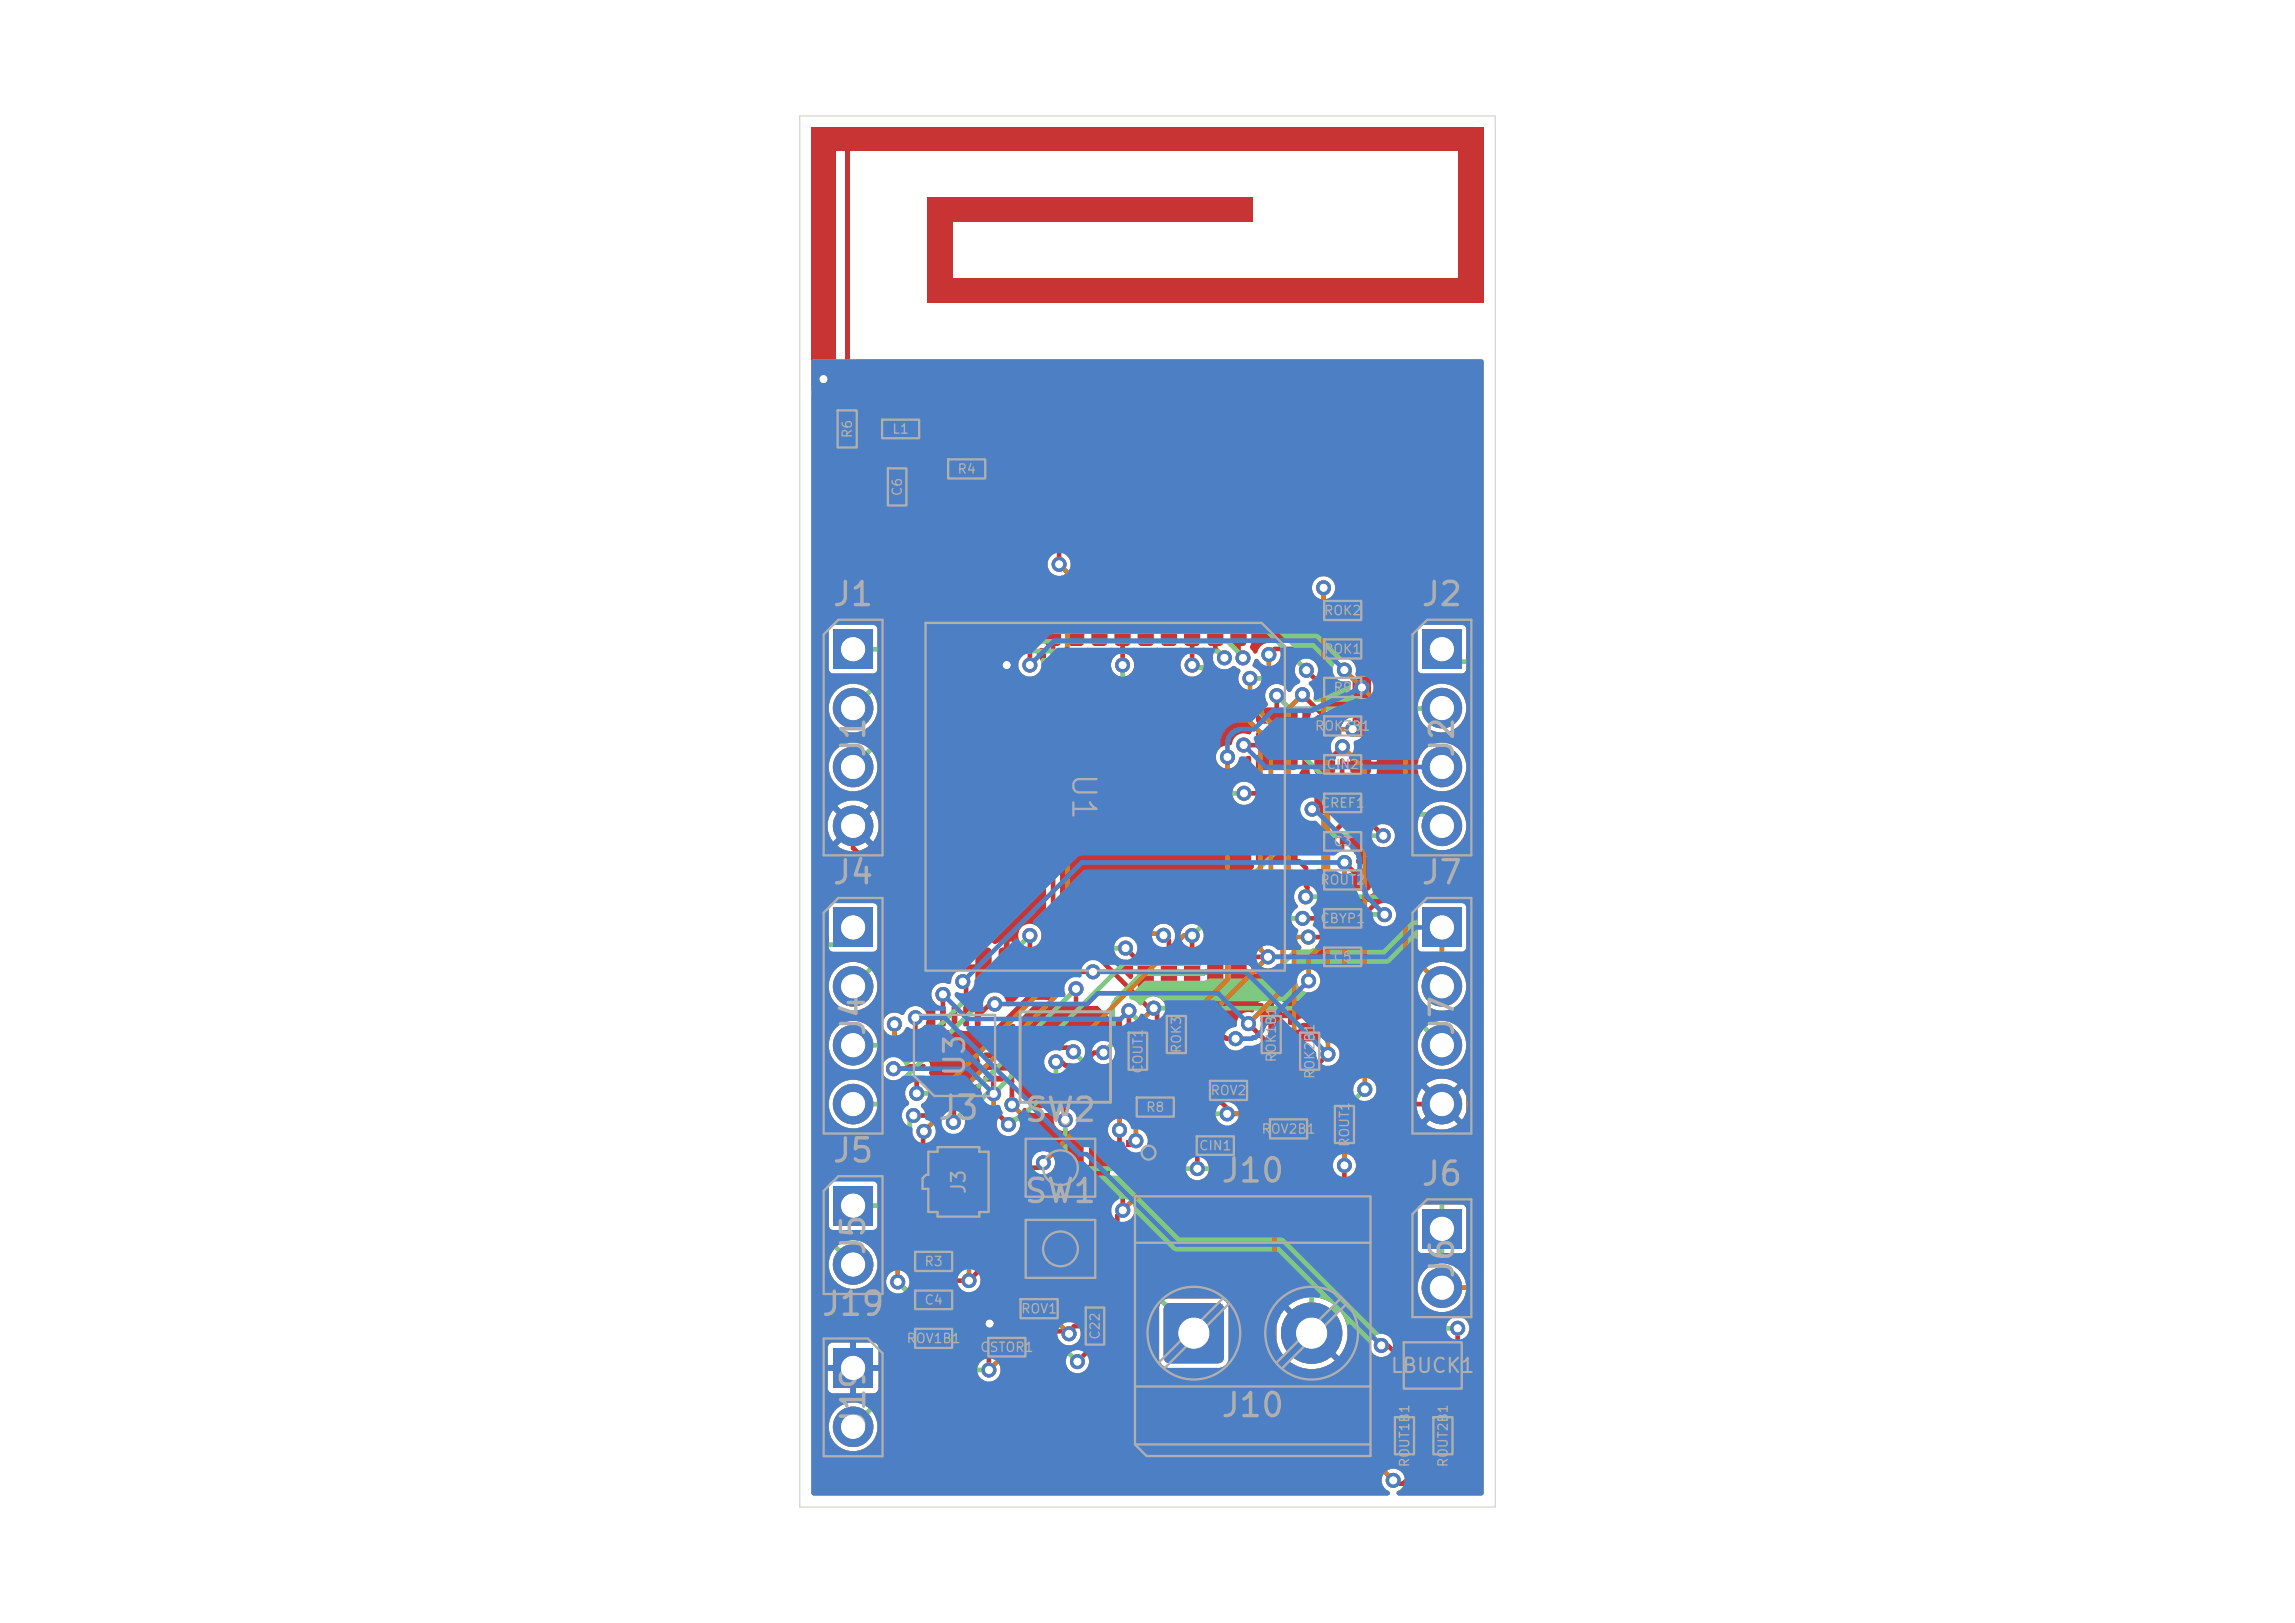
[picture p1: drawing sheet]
<svg xmlns="http://www.w3.org/2000/svg" width="297mm" height="210mm" viewBox="0 0 297 210" stroke-linecap="round" stroke-linejoin="round" font-family="sans-serif">
<defs><g id="words">
<g font-size="3" fill="#afafaf">
<text x="107.5" y="79.1">J1</text>
<text x="183.7" y="79.1">J2</text>
<text x="112.7" y="98.3" transform="rotate(-90 112.7 98.3)">J1</text>
<text x="138" y="99.8" transform="rotate(90 138 99.8)">U1</text>
<text x="188.9" y="98.3" transform="rotate(-90 188.9 98.3)">J2</text>
<text x="107.5" y="115.1">J4</text>
<text x="183.7" y="115.1">J7</text>
<text x="112.7" y="134.3" transform="rotate(-90 112.7 134.3)">J4</text>
<text x="188.9" y="134.3" transform="rotate(-90 188.9 134.3)">J7</text>
<text x="121.2" y="145.6">J3</text>
<text x="132.4" y="145.9">SW2</text>
<text x="107.5" y="151.1">J5</text>
<text x="157.8" y="153.7">J10</text>
<text x="183.7" y="154.1">J6</text>
<text x="132.4" y="156.4">SW1</text>
<text x="112.7" y="162.7" transform="rotate(-90 112.7 162.7)">J5</text>
<text x="188.9" y="165.7" transform="rotate(-90 188.9 165.7)">J6</text>
<text x="106.1" y="171">J19</text>
<text x="112.7" y="185.1" transform="rotate(-90 112.7 185.1)">J19</text>
<text x="157.8" y="184.1">J10</text>
</g>
<text font-size="2.6" fill="#afafaf" x="125.5" y="139.5" transform="rotate(-90 125.5 139.5)">U3</text>
<text font-size="1.9" fill="#afafaf" x="179.8" y="178.1">LBUCK1</text>
<text font-size="1.8" fill="#afafaf" x="125.4" y="154.7" transform="rotate(-90 125.4 154.7)">J3</text>
<g font-size="1.2" fill="#afafaf">
<text x="110.5" y="56.8" transform="rotate(-90 110.5 56.8)">R6</text>
<text x="115.4" y="56.4">L1</text>
<text x="117" y="64.3" transform="rotate(-90 117 64.3)">C6</text>
<text x="123.8" y="61.6">R4</text>
<text x="171.2" y="79.9">ROK2</text>
<text x="171.2" y="84.9">ROK1</text>
<text x="172.5" y="89.9">R9</text>
<text x="170.1" y="94.8">ROK3B1</text>
<text x="171.6" y="99.8">CIN2</text>
<text x="170.8" y="104.8">CREF1</text>
<text x="172.5" y="109.8">C3</text>
<text x="170.8" y="114.8">ROUT2</text>
<text x="170.8" y="119.7">CBYP1</text>
<text x="172.5" y="124.7">C5</text>
<text x="153.1" y="136.4" transform="rotate(-90 153.1 136.4)">ROK3</text>
<text x="165.4" y="137.6" transform="rotate(-90 165.4 137.6)">ROK1B1</text>
<text x="148.2" y="139" transform="rotate(-90 148.2 139)">COUT1</text>
<text x="156.6" y="142">ROV2</text>
<text x="170.4" y="139.7" transform="rotate(-90 170.4 139.7)">ROK2B1</text>
<text x="148.2" y="144.2">R8</text>
<text x="155.1" y="149.1">CIN1</text>
<text x="163.2" y="147">ROV2B1</text>
<text x="174.9" y="148.5" transform="rotate(-90 174.9 148.5)">ROUT1</text>
<text x="119.5" y="164.1">R3</text>
<text x="119.5" y="169.1">C4</text>
<text x="132" y="170.2">ROV1</text>
<text x="142.6" y="173.5" transform="rotate(-90 142.6 173.5)">C22</text>
<text x="117.2" y="174.1">ROV1B1</text>
<text x="126.8" y="175.2">CSTOR1</text>
<text x="182.7" y="190" transform="rotate(-90 182.7 190)">ROUT1B1</text>
<text x="187.6" y="190" transform="rotate(-90 187.6 190)">ROUT2B1</text>
</g>
</g></defs>
<g fill="#c83434">
<path d="M170.3 77.7l.4-.1h1.2a.6 .6 0 0 1 .6 .6v1.6a.6 .6 0 0 1-.6 .6h-1.2a.6 .6 0 0 1-.6-.6v-1.6z"/>
<path d="M175.2 77.7l.4-.1h1.2a.6 .6 0 0 1 .6 .6v1.6a.6 .6 0 0 1-.6 .6h-1.2a.6 .6 0 0 1-.6-.6v-1.6z"/>
<path d="M132 139h2.4l1.7 1.7h3.5l1.8-1.7h2.3v2.7l-1.6 1.7h-8.4l-1.7-1.7z"/>
<path d="M133.7 130.2h8.4l1.6 1.7v2.6h-2.3l-1.8-1.7h-3.5l-1.7 1.7h-2.4v-2.6z"/>
<path d="M170.3 82.7l.4-.2h1.2a.6 .6 0 0 1 .6 .6v1.7a.6 .6 0 0 1-.6 .6h-1.2a.6 .6 0 0 1-.6-.6v-1.7z"/>
<path d="M175.2 82.7l.4-.2h1.2a.6 .6 0 0 1 .6 .6v1.7a.6 .6 0 0 1-.6 .6h-1.2a.6 .6 0 0 1-.6-.6v-1.7z"/>
<path d="M159.4 78.4l.4-.2h1a.53 .53 0 0 1 .5 .5v4.4a.53 .53 0 0 1-.5 .5h-1a.53 .53 0 0 1-.6-.5v-4.4z"/>
<path d="M156.4 78.4l.4-.2h1a.53 .53 0 0 1 .5 .5v4.4a.53 .53 0 0 1-.5 .5h-1a.53 .53 0 0 1-.6-.5v-4.4z"/>
<path d="M153.4 78.4l.4-.2h1a.53 .53 0 0 1 .5 .5v4.4a.53 .53 0 0 1-.5 .5h-1a.52 .52 0 0 1-.6-.5v-4.4z"/>
<path d="M150.4 78.4l.4-.2h1a.53 .53 0 0 1 .5 .5v4.4a.53 .53 0 0 1-.5 .5h-1a.53 .53 0 0 1-.6-.5v-4.4z"/>
<path d="M147.4 78.4l.4-.2h1a.53 .53 0 0 1 .5 .5v4.4a.53 .53 0 0 1-.5 .5h-1a.53 .53 0 0 1-.6-.5v-4.4z"/>
<path d="M144.4 78.4l.4-.2h1a.53 .53 0 0 1 .5 .5v4.4a.53 .53 0 0 1-.5 .5h-1a.53 .53 0 0 1-.6-.5v-4.4z"/>
<path d="M141.4 78.4l.4-.2h1a.53 .53 0 0 1 .5 .5v4.4a.53 .53 0 0 1-.5 .5h-1a.53 .53 0 0 1-.6-.5v-4.4z"/>
<path d="M138.4 78.4l.4-.2h1a.53 .53 0 0 1 .5 .5v4.4a.53 .53 0 0 1-.5 .5h-1a.52 .52 0 0 1-.6-.5v-4.4z"/>
<path d="M135.4 78.4l.4-.2h1a.53 .53 0 0 1 .5 .5v4.4a.53 .53 0 0 1-.5 .5h-1a.53 .53 0 0 1-.6-.5v-4.4z"/>
<path d="M132.4 78.4l.4-.2h1a.53 .53 0 0 1 .5 .5v4.4a.53 .53 0 0 1-.5 .5h-1a.53 .53 0 0 1-.6-.5v-4.4z"/>
<path d="M129.4 78.4l.4-.2h1a.52 .52 0 0 1 .5 .5v4.4a.52 .52 0 0 1-.5 .5h-1a.53 .53 0 0 1-.6-.5v-4.4z"/>
<path d="M126.4 78.4l.4-.2h1a.53 .53 0 0 1 .5 .5v4.4a.53 .53 0 0 1-.5 .5h-1a.53 .53 0 0 1-.6-.5v-4.4z"/>
<path d="M118.3 103.7l.4-.2h4.3a.53 .53 0 0 1 .5 .6v1a.53 .53 0 0 1-.5 .5h-4.3a.53 .53 0 0 1-.6-.5v-1z"/>
<path d="M118.3 106.7l.4-.2h4.3a.52 .52 0 0 1 .5 .6v1a.53 .53 0 0 1-.5 .5h-4.3a.53 .53 0 0 1-.6-.5v-1z"/>
<path d="M118.3 109.7l.4-.2h4.3a.53 .53 0 0 1 .5 .6v1a.53 .53 0 0 1-.5 .5h-4.3a.53 .53 0 0 1-.6-.5v-1z"/>
<path d="M118.3 112.7l.4-.2h4.3a.53 .53 0 0 1 .5 .6v1a.52 .52 0 0 1-.5 .5h-4.3a.52 .52 0 0 1-.6-.5v-1z"/>
<path d="M126.4 122.8l.4-.2h1a.53 .53 0 0 1 .5 .5v4.4a.53 .53 0 0 1-.5 .5h-1a.53 .53 0 0 1-.6-.5v-4.4z"/>
<path d="M129.4 122.8l.4-.2h1a.52 .52 0 0 1 .5 .5v4.4a.52 .52 0 0 1-.5 .5h-1a.53 .53 0 0 1-.6-.5v-4.4z"/>
<path d="M132.4 122.8l.4-.2h1a.53 .53 0 0 1 .5 .5v4.4a.53 .53 0 0 1-.5 .5h-1a.53 .53 0 0 1-.6-.5v-4.4z"/>
<path d="M147.4 122.8l.4-.2h1a.53 .53 0 0 1 .5 .5v4.4a.53 .53 0 0 1-.5 .5h-1a.53 .53 0 0 1-.6-.5v-4.4z"/>
<path d="M150.4 122.8l.4-.2h1a.53 .53 0 0 1 .5 .5v4.4a.53 .53 0 0 1-.5 .5h-1a.53 .53 0 0 1-.6-.5v-4.4z"/>
<path d="M153.4 122.8l.4-.2h1a.53 .53 0 0 1 .5 .5v4.4a.53 .53 0 0 1-.5 .5h-1a.52 .52 0 0 1-.6-.5v-4.4z"/>
<path d="M156.4 122.8l.4-.2h1a.53 .53 0 0 1 .5 .5v4.4a.53 .53 0 0 1-.5 .5h-1a.53 .53 0 0 1-.6-.5v-4.4z"/>
<path d="M159.4 122.8l.4-.2h1a.53 .53 0 0 1 .5 .5v4.4a.53 .53 0 0 1-.5 .5h-1a.53 .53 0 0 1-.6-.5v-4.4z"/>
<path d="M162.7 112.7l.4-.2h4.3a.53 .53 0 0 1 .5 .6v1a.52 .52 0 0 1-.5 .5h-4.3a.52 .52 0 0 1-.6-.5v-1z"/>
<path d="M162.7 109.7l.4-.2h4.3a.53 .53 0 0 1 .5 .6v1a.53 .53 0 0 1-.5 .5h-4.3a.53 .53 0 0 1-.6-.5v-1z"/>
<path d="M162.7 106.7l.4-.2h4.3a.52 .52 0 0 1 .5 .6v1a.53 .53 0 0 1-.5 .5h-4.3a.53 .53 0 0 1-.6-.5v-1z"/>
<path d="M162.7 103.7l.4-.2h4.3a.53 .53 0 0 1 .5 .6v1a.53 .53 0 0 1-.5 .5h-4.3a.53 .53 0 0 1-.6-.5v-1z"/>
<path d="M162.7 100.7l.4-.2h4.3a.53 .53 0 0 1 .5 .6v1a.53 .53 0 0 1-.5 .5h-4.3a.53 .53 0 0 1-.6-.5v-1z"/>
<path d="M162.7 97.7l.4-.2h4.3a.53 .53 0 0 1 .5 .6v1a.52 .52 0 0 1-.5 .5h-4.3a.52 .52 0 0 1-.6-.5v-1z"/>
<path d="M162.7 94.7l.4-.2h4.3a.53 .53 0 0 1 .5 .6v1a.53 .53 0 0 1-.5 .5h-4.3a.53 .53 0 0 1-.6-.5v-1z"/>
<path d="M162.7 91.7l.4-.2h4.3a.52 .52 0 0 1 .5 .6v1a.53 .53 0 0 1-.5 .5h-4.3a.53 .53 0 0 1-.6-.5v-1z"/>
<path d="M170.3 87.7l.4-.2h1.2a.6 .6 0 0 1 .6 .6v1.7a.6 .6 0 0 1-.6 .6h-1.2a.6 .6 0 0 1-.6-.6v-1.7z"/>
<path d="M175.2 87.7l.4-.2h1.2a.6 .6 0 0 1 .6 .6v1.7a.6 .6 0 0 1-.6 .6h-1.2a.6 .6 0 0 1-.6-.6v-1.7z"/>
<path d="M170.3 92.7l.4-.2h1.2a.6 .6 0 0 1 .6 .6v1.7a.6 .6 0 0 1-.6 .6h-1.2a.6 .6 0 0 1-.6-.6v-1.7z"/>
<path d="M175.2 92.7l.4-.2h1.2a.6 .6 0 0 1 .6 .6v1.7a.6 .6 0 0 1-.6 .6h-1.2a.6 .6 0 0 1-.6-.6v-1.7z"/>
<path d="M170.3 97.7l.5-.2h1.3a.68 .68 0 0 1 .7 .7v1.5a.68 .68 0 0 1-.7 .6h-1.3a.68 .68 0 0 1-.7-.6v-1.5z"/>
<path d="M174.9 97.7l.5-.2h1.4a.68 .68 0 0 1 .6 .7v1.5a.68 .68 0 0 1-.6 .6h-1.4a.68 .68 0 0 1-.7-.6v-1.5z"/>
<path d="M108.4 57l.4-.2h1.7a.6 .6 0 0 1 .6 .6v1.2a.6 .6 0 0 1-.6 .6h-1.7a.6 .6 0 0 1-.6-.6v-1.2z"/>
<path d="M108.4 52l.4-.2h1.7a.6 .6 0 0 1 .6 .6v1.2a.6 .6 0 0 1-.6 .6h-1.7a.6 .6 0 0 1-.6-.6v-1.2z"/>
<path d="M170.3 102.7l.5-.2h1.3a.68 .68 0 0 1 .7 .6v1.5a.68 .68 0 0 1-.7 .7h-1.3a.68 .68 0 0 1-.7-.7v-1.5z"/>
<path d="M174.9 102.7l.5-.2h1.4a.68 .68 0 0 1 .6 .6v1.5a.68 .68 0 0 1-.6 .7h-1.4a.68 .68 0 0 1-.7-.7v-1.5z"/>
<path d="M145.8 147.5h1.5v.9h-1.5z"/>
<path d="M145.8 149.9h1.5v.9h-1.5z"/>
<path d="M150 149.9h1.5v.9h-1.5z"/>
<path d="M150 147.5h1.5v.9h-1.5z"/>
<path d="M105 16.5h3.1v30h-3.1z"/>
<path d="M109.3 19.2h.6v29.7h-.6z"/>
<path d="M109 47.4h1.2v1.5h-1.2z"/>
<path d="M119.9 25.5h3.3v13.7h-3.3z"/>
<path d="M119.9 25.5h42.2v3.2h-42.2z"/>
<path d="M105 16.5h87v3h-87z"/>
<path d="M119.9 36h72.1v3.2h-72.1z"/>
<path d="M188.7 16.5h3.3v22.7h-3.3z"/>
<path d="M105 45.9h3.1v4.5h-3.1z"/>
<path d="M170.3 107.6l.5-.2h1.3a.68 .68 0 0 1 .7 .7v1.5a.68 .68 0 0 1-.7 .7h-1.3a.68 .68 0 0 1-.7-.7v-1.5z"/>
<path d="M174.9 107.6l.5-.2h1.4a.68 .68 0 0 1 .6 .7v1.5a.68 .68 0 0 1-.6 .7h-1.4a.68 .68 0 0 1-.7-.7v-1.5z"/>
<path d="M107.9 174.5h5.1v5.1h-5.1z"/>
</g>
<circle cx="110.4" cy="184.6" r="2.55" fill="#c83434" stroke="#c83434" stroke-width=".13"/>
<g fill="#c83434">
<path d="M170.3 112.6l.4-.2h1.2a.6 .6 0 0 1 .6 .6v1.7a.6 .6 0 0 1-.6 .6h-1.2a.6 .6 0 0 1-.6-.6v-1.7z"/>
<path d="M175.2 112.6l.4-.2h1.2a.6 .6 0 0 1 .6 .6v1.7a.6 .6 0 0 1-.6 .6h-1.2a.6 .6 0 0 1-.6-.6v-1.7z"/>
<path d="M170.3 117.6l.5-.2h1.3a.68 .68 0 0 1 .7 .7v1.5a.68 .68 0 0 1-.7 .7h-1.3a.68 .68 0 0 1-.7-.7v-1.5z"/>
<path d="M174.9 117.6l.5-.2h1.4a.68 .68 0 0 1 .6 .7v1.5a.68 .68 0 0 1-.6 .7h-1.4a.68 .68 0 0 1-.7-.7v-1.5z"/>
<path d="M170.3 122.6l.5-.2h1.3a.68 .68 0 0 1 .7 .7v1.5a.68 .68 0 0 1-.7 .6h-1.3a.68 .68 0 0 1-.7-.6v-1.5z"/>
<path d="M174.9 122.6l.5-.2h1.4a.68 .68 0 0 1 .6 .7v1.5a.68 .68 0 0 1-.6 .6h-1.4a.68 .68 0 0 1-.7-.6v-1.5z"/>
<path d="M180.5 173.6l.6-.2h2.2a.75 .75 0 0 1 .8 .7v5.1a.75 .75 0 0 1-.8 .8h-2.2a.75 .75 0 0 1-.8-.8v-5.1z"/>
<path d="M187 173.6l.5-.2h2.3a.75 .75 0 0 1 .7 .7v5.1a.75 .75 0 0 1-.7 .8h-2.3a.75 .75 0 0 1-.7-.8v-5.1z"/>
<path d="M121.6 59.4l.4-.1h1.2a.6 .6 0 0 1 .6 .6v1.6a.6 .6 0 0 1-.6 .6h-1.2a.6 .6 0 0 1-.6-.6v-1.6z"/>
<path d="M126.6 59.4l.4-.1h1.2a.6 .6 0 0 1 .6 .6v1.6a.6 .6 0 0 1-.6 .6h-1.2a.6 .6 0 0 1-.6-.6v-1.6z"/>
<path d="M180.5 187.2l.4-.1h1.7a.6 .6 0 0 1 .6 .6v1.2a.6 .6 0 0 1-.6 .6h-1.7a.6 .6 0 0 1-.6-.6v-1.2z"/>
<path d="M180.5 182.3l.4-.2h1.7a.6 .6 0 0 1 .6 .6v1.2a.6 .6 0 0 1-.6 .6h-1.7a.6 .6 0 0 1-.6-.6v-1.2z"/>
<path d="M185.5 187.2l.4-.1h1.7a.6 .6 0 0 1 .6 .6v1.2a.6 .6 0 0 1-.6 .6h-1.7a.6 .6 0 0 1-.6-.6v-1.2z"/>
<path d="M185.5 182.3l.4-.2h1.7a.6 .6 0 0 1 .6 .6v1.2a.6 .6 0 0 1-.6 .6h-1.7a.6 .6 0 0 1-.6-.6v-1.2z"/>
<path d="M117.3 162l.5-.2h1.2a.6 .6 0 0 1 .6 .6v1.6a.6 .6 0 0 1-.6 .6h-1.2a.6 .6 0 0 1-.6-.6v-1.6z"/>
<path d="M122.3 162l.4-.2h1.2a.6 .6 0 0 1 .6 .6v1.6a.6 .6 0 0 1-.6 .6h-1.2a.6 .6 0 0 1-.6-.6v-1.6z"/>
<path d="M117.3 167l.5-.2h1.4a.68 .68 0 0 1 .7 .6v1.5a.68 .68 0 0 1-.7 .7h-1.4a.68 .68 0 0 1-.6-.7v-1.5z"/>
<path d="M122 167l.5-.2h1.3a.68 .68 0 0 1 .7 .6v1.5a.68 .68 0 0 1-.7 .7h-1.3a.68 .68 0 0 1-.7-.7v-1.5z"/>
<path d="M130.8 148.5h2.7v5.1h-2.7z"/>
<path d="M141 148.5h2.7v5.1h-2.7z"/>
<path d="M146 137.2l.5-.2h1.5a.68 .68 0 0 1 .7 .7v1.3a.68 .68 0 0 1-.7 .7h-1.5a.68 .68 0 0 1-.7-.7v-1.3z"/>
<path d="M146 132.5l.5-.2h1.5a.68 .68 0 0 1 .7 .7v1.4a.68 .68 0 0 1-.7 .6h-1.5a.68 .68 0 0 1-.7-.6v-1.4z"/>
<path d="M184.1 156.5h5.1v5.1h-5.1z"/>
</g>
<circle cx="186.6" cy="166.6" r="2.55" fill="#c83434" stroke="#c83434" stroke-width=".13"/>
<g fill="#c83434">
<path d="M146 142l.4-.2h1.2a.6 .6 0 0 1 .6 .6v1.7a.6 .6 0 0 1-.6 .6h-1.2a.6 .6 0 0 1-.6-.6v-1.7z"/>
<path d="M151 142l.4-.2h1.2a.6 .6 0 0 1 .6 .6v1.7a.6 .6 0 0 1-.6 .6h-1.2a.6 .6 0 0 1-.6-.6v-1.7z"/>
<path d="M130.8 159h2.7v5.1h-2.7z"/>
<path d="M141 159h2.7v5.1h-2.7z"/>
<path d="M151 135.3l.4-.2h1.7a.6 .6 0 0 1 .6 .6v1.2a.6 .6 0 0 1-.6 .6h-1.7a.6 .6 0 0 1-.6-.6v-1.2z"/>
<path d="M151 130.4l.4-.2h1.7a.6 .6 0 0 1 .6 .6v1.2a.6 .6 0 0 1-.6 .6h-1.7a.6 .6 0 0 1-.6-.6v-1.2z"/>
<path d="M120.2 140.4l.5-.1 .2 .1v2.4l-.1 .1h-.5l-.1-.1z"/>
<path d="M121.7 140.4l.5-.1 .2 .1v2.4l-.1 .1h-.5l-.1-.1z"/>
<path d="M123.2 140.4l.5-.1 .2 .1v2.4l-.1 .1h-.5l-.1-.1z"/>
<path d="M124.7 140.4l.5-.1 .2 .1v2.4l-.1 .1h-.5l-.1-.1z"/>
<path d="M126.2 140.4l.5-.1 .2 .1v2.4l-.1 .1h-.5l-.1-.1z"/>
<path d="M127.3 139.2h2.5l.1 .2v.4l-.2 .1h-2.3l-.1-.1z"/>
<path d="M127.3 137.7h2.5l.1 .2v.4l-.2 .1h-2.3l-.1-.1z"/>
<path d="M127.3 136.2h2.5l.1 .2v.4l-.2 .1h-2.3l-.1-.1z"/>
<path d="M127.3 134.7h2.5l.1 .2v.4l-.2 .1h-2.3l-.1-.1z"/>
<path d="M127.3 133.2h2.5l.1 .2v.4l-.2 .1h-2.3l-.1-.1z"/>
<path d="M126.2 130.2h.5l.2 .1v2.3l-.1 .2h-.5l-.1-.1z"/>
<path d="M124.7 130.2h.5l.2 .1v2.3l-.1 .2h-.5l-.1-.1z"/>
<path d="M123.2 130.2h.5l.2 .1v2.3l-.1 .2h-.5l-.1-.1z"/>
<path d="M121.7 130.2h.5l.2 .1v2.3l-.1 .2h-.5l-.1-.1z"/>
<path d="M120.2 130.2h.5l.2 .1v2.3l-.1 .2h-.5l-.1-.1z"/>
<path d="M117.2 133.2h2.5l.1 .2v.4l-.2 .1h-2.3l-.1-.1z"/>
<path d="M117.2 134.7h2.5l.1 .2v.4l-.2 .1h-2.3l-.1-.1z"/>
<path d="M117.2 136.2h2.5l.1 .2v.4l-.2 .1h-2.3l-.1-.1z"/>
<path d="M117.2 137.7h2.5l.1 .2v.4l-.2 .1h-2.3l-.1-.1z"/>
<path d="M117.2 139.2h2.5l.1 .2v.4l-.2 .1h-2.3l-.1-.1z"/>
<path d="M120.5 133.6h6v6h-6z"/>
<path d="M153.8 147l.5-.2h1.3a.68 .68 0 0 1 .7 .7v1.5a.68 .68 0 0 1-.7 .7h-1.3a.68 .68 0 0 1-.7-.7v-1.5z"/>
<path d="M158.4 147l.5-.2h1.4a.68 .68 0 0 1 .7 .7v1.5a.68 .68 0 0 1-.7 .7h-1.4a.68 .68 0 0 1-.6-.7v-1.5z"/>
<path d="M163.3 135.3l.4-.2h1.6a.6 .6 0 0 1 .6 .6v1.2a.6 .6 0 0 1-.6 .6h-1.6a.6 .6 0 0 1-.6-.6v-1.2z"/>
<path d="M163.3 130.4l.4-.2h1.6a.6 .6 0 0 1 .6 .6v1.2a.6 .6 0 0 1-.6 .6h-1.6a.6 .6 0 0 1-.6-.6v-1.2z"/>
<path d="M118.1 151.6l.5-.2h1.7a.75 .75 0 0 1 .7 .8v1.5a.75 .75 0 0 1-.7 .7h-1.7a.75 .75 0 0 1-.7-.7v-1.5z"/>
<path d="M121 147.1l.5-.2h5.1a.75 .75 0 0 1 .7 .8v1.6a.75 .75 0 0 1-.7 .8h-5.1a.75 .75 0 0 1-.8-.8v-1.6z"/>
<path d="M121 156l.5-.2h5.1a.75 .75 0 0 1 .7 .7v1.7a.75 .75 0 0 1-.7 .7h-5.1a.75 .75 0 0 1-.8-.7v-1.7z"/>
<path d="M155.5 139.8l.4-.1h1.2a.6 .6 0 0 1 .6 .6v1.6a.6 .6 0 0 1-.6 .6h-1.2a.6 .6 0 0 1-.6-.6v-1.6z"/>
<path d="M160.4 139.8l.5-.1h1.2a.6 .6 0 0 1 .6 .6v1.6a.6 .6 0 0 1-.6 .6h-1.2a.6 .6 0 0 1-.6-.6v-1.6z"/>
<path d="M150.8 168.8l.6-.2h6.3a.75 .75 0 0 1 .7 .8v6.3a.75 .75 0 0 1-.7 .7h-6.3a.75 .75 0 0 1-.8-.7v-6.3z"/>
</g>
<circle cx="169.7" cy="172.5" r="3.9" fill="#c83434" stroke="#c83434" stroke-width=".13"/>
<g fill="#c83434">
<path d="M163.3 144.8l.4-.2h1.2a.6 .6 0 0 1 .6 .6v1.7a.6 .6 0 0 1-.6 .6h-1.2a.6 .6 0 0 1-.6-.6v-1.7z"/>
<path d="M168.2 144.8l.4-.2h1.2a.6 .6 0 0 1 .6 .6v1.7a.6 .6 0 0 1-.6 .6h-1.2a.6 .6 0 0 1-.6-.6v-1.7z"/>
<path d="M114.9 64.2l.5-.2h1.5a.68 .68 0 0 1 .6 .7v1.3a.68 .68 0 0 1-.6 .7h-1.5a.68 .68 0 0 1-.7-.7v-1.3z"/>
<path d="M114.9 59.5l.5-.2h1.5a.68 .68 0 0 1 .6 .7v1.4a.68 .68 0 0 1-.6 .6h-1.5a.68 .68 0 0 1-.7-.6v-1.4z"/>
<path d="M107.9 117.5h5.1v5.1h-5.1z"/>
</g>
<g fill="#c83434" stroke="#c83434" stroke-width=".13">
<circle cx="110.4" cy="127.6" r="2.55"/>
<circle cx="110.4" cy="135.2" r="2.55"/>
<circle cx="110.4" cy="142.9" r="2.55"/>
</g>
<g fill="#c83434">
<path d="M168.2 137.5l.5-.2h1.6a.6 .6 0 0 1 .6 .6v1.2a.6 .6 0 0 1-.6 .6h-1.6a.6 .6 0 0 1-.6-.6v-1.2z"/>
<path d="M168.2 132.5l.5-.2h1.6a.6 .6 0 0 1 .6 .6v1.2a.6 .6 0 0 1-.6 .6h-1.6a.6 .6 0 0 1-.6-.6v-1.2z"/>
<path d="M184.1 81.5h5.1v5.1h-5.1z"/>
</g>
<g fill="#c83434" stroke="#c83434" stroke-width=".13">
<circle cx="186.6" cy="91.6" r="2.55"/>
<circle cx="186.6" cy="99.2" r="2.55"/>
<circle cx="186.6" cy="106.9" r="2.55"/>
</g>
<path d="M107.9 153.5h5.1v5.1h-5.1z" fill="#c83434"/>
<circle cx="110.4" cy="163.6" r="2.55" fill="#c83434" stroke="#c83434" stroke-width=".13"/>
<g fill="#c83434">
<path d="M172.7 147l.5-.2h1.6a.6 .6 0 0 1 .6 .6v1.2a.6 .6 0 0 1-.6 .6h-1.6a.6 .6 0 0 1-.6-.6v-1.2z"/>
<path d="M172.7 142l.5-.2h1.6a.6 .6 0 0 1 .6 .6v1.2a.6 .6 0 0 1-.6 .6h-1.6a.6 .6 0 0 1-.6-.6v-1.2z"/>
<path d="M131 168.1l.4-.2h1.2a.6 .6 0 0 1 .6 .6v1.7a.6 .6 0 0 1-.6 .6h-1.2a.6 .6 0 0 1-.6-.6v-1.7z"/>
<path d="M135.9 168.1l.5-.2h1.2a.6 .6 0 0 1 .6 .6v1.7a.6 .6 0 0 1-.6 .6h-1.2a.6 .6 0 0 1-.6-.6v-1.7z"/>
<path d="M140.5 172.8l.5-.2h1.5a.68 .68 0 0 1 .6 .6v1.4a.68 .68 0 0 1-.6 .7h-1.5a.68 .68 0 0 1-.7-.7v-1.4z"/>
<path d="M140.5 168.1l.5-.2h1.5a.68 .68 0 0 1 .6 .7v1.3a.68 .68 0 0 1-.6 .7h-1.5a.68 .68 0 0 1-.7-.7v-1.3z"/>
<path d="M117.3 171.9l.5-.1h1.2a.6 .6 0 0 1 .6 .6v1.6a.6 .6 0 0 1-.6 .6h-1.2a.6 .6 0 0 1-.6-.6v-1.6z"/>
<path d="M122.3 171.9l.4-.1h1.2a.6 .6 0 0 1 .6 .6v1.6a.6 .6 0 0 1-.6 .6h-1.2a.6 .6 0 0 1-.6-.6v-1.6z"/>
<path d="M107.9 81.5h5.1v5.1h-5.1z"/>
</g>
<g fill="#c83434" stroke="#c83434" stroke-width=".13">
<circle cx="110.4" cy="91.6" r="2.55"/>
<circle cx="110.4" cy="99.2" r="2.55"/>
<circle cx="110.4" cy="106.9" r="2.55"/>
</g>
<path d="M184.1 117.5h5.1v5.1h-5.1z" fill="#c83434"/>
<g fill="#c83434" stroke="#c83434" stroke-width=".13">
<circle cx="186.6" cy="127.6" r="2.55"/>
<circle cx="186.6" cy="135.2" r="2.55"/>
<circle cx="186.6" cy="142.9" r="2.55"/>
</g>
<g fill="#c83434">
<path d="M126.8 173.1l.5-.2h1.4a.68 .68 0 0 1 .6 .7v1.5a.68 .68 0 0 1-.6 .6h-1.4a.68 .68 0 0 1-.7-.6v-1.5z"/>
<path d="M131.5 173.1l.5-.2h1.3a.68 .68 0 0 1 .7 .7v1.5a.68 .68 0 0 1-.7 .6h-1.3a.68 .68 0 0 1-.7-.6v-1.5z"/>
<path d="M117.8 54.3l.5-.2h1.3a.66 .66 0 0 1 .6 .6v1.6a.66 .66 0 0 1-.6 .6h-1.3a.66 .66 0 0 1-.7-.6v-1.6z"/>
<path d="M113.1 54.3l.4-.2h1.3a.66 .66 0 0 1 .7 .6v1.6a.66 .66 0 0 1-.7 .6h-1.3a.66 .66 0 0 1-.6-.6v-1.6z"/>
</g>
<g fill="#c83434" stroke="#c83434" stroke-width=".13">
<circle cx="175.1" cy="94.4" r=".9"/>
<circle cx="159.9" cy="134.4" r=".9"/>
<circle cx="171.9" cy="136.4" r=".9"/>
<circle cx="169.4" cy="126.9" r=".9"/>
<circle cx="171.3" cy="76.1" r=".9"/>
<circle cx="141.4" cy="125.7" r=".9"/>
<circle cx="164.2" cy="84.7" r=".9"/>
<circle cx="161.6" cy="132.5" r=".9"/>
<circle cx="128.7" cy="129.9" r=".9"/>
<circle cx="176.6" cy="141" r=".9"/>
<circle cx="118.2" cy="144.3" r=".9"/>
<circle cx="137.9" cy="144.9" r=".9"/>
<circle cx="155" cy="151.2" r=".9"/>
<circle cx="173.7" cy="96.6" r=".9"/>
<circle cx="139.2" cy="127.9" r=".9"/>
<circle cx="118.6" cy="141.5" r=".9"/>
<circle cx="130.3" cy="86.1" r=".9"/>
<circle cx="106.6" cy="49.1" r=".9"/>
<circle cx="128.1" cy="171.3" r=".9"/>
<circle cx="160.9" cy="85.1" r=".9"/>
<circle cx="158.5" cy="85.1" r=".9"/>
<circle cx="154.3" cy="86.1" r=".9"/>
<circle cx="145.3" cy="86.1" r=".9"/>
<circle cx="149.3" cy="130.5" r=".9"/>
<circle cx="144.9" cy="146.2" r=".9"/>
<circle cx="176.3" cy="89" r=".9"/>
<circle cx="158.9" cy="98" r=".9"/>
<circle cx="147" cy="147.6" r=".9"/>
<circle cx="174" cy="86.7" r=".9"/>
<circle cx="133.3" cy="86.1" r=".9"/>
<circle cx="133.3" cy="121" r=".9"/>
<circle cx="145.7" cy="122.7" r=".9"/>
<circle cx="150.6" cy="121" r=".9"/>
<circle cx="125.4" cy="165.7" r=".9"/>
<circle cx="179" cy="108.1" r=".9"/>
<circle cx="135" cy="150.5" r=".9"/>
<circle cx="154.3" cy="121.1" r=".9"/>
<circle cx="161.8" cy="87.8" r=".9"/>
<circle cx="169.1" cy="86.7" r=".9"/>
<circle cx="164.1" cy="123.8" r=".9"/>
<circle cx="145.3" cy="156.6" r=".9"/>
<circle cx="169" cy="116" r=".9"/>
<circle cx="161" cy="102.6" r=".9"/>
<circle cx="160.9" cy="96.4" r=".9"/>
<circle cx="165.2" cy="90" r=".9"/>
<circle cx="180.3" cy="191.5" r=".9"/>
<circle cx="168.6" cy="89.9" r=".9"/>
<circle cx="158.8" cy="144.1" r=".9"/>
<circle cx="138.9" cy="136.1" r=".9"/>
<circle cx="169.3" cy="121.3" r=".9"/>
<circle cx="130.5" cy="145.5" r=".9"/>
<circle cx="179.2" cy="118.4" r=".9"/>
<circle cx="142.8" cy="136.2" r=".9"/>
<circle cx="136.7" cy="137.4" r=".9"/>
<circle cx="169.8" cy="104.7" r=".9"/>
<circle cx="123.4" cy="145.2" r=".9"/>
<circle cx="168.6" cy="118.8" r=".9"/>
<circle cx="128.6" cy="141.5" r=".9"/>
<circle cx="128" cy="177.3" r=".9"/>
<circle cx="115.6" cy="138.3" r=".9"/>
<circle cx="124.6" cy="127" r=".9"/>
<circle cx="174" cy="111.6" r=".9"/>
<circle cx="174" cy="150.8" r=".9"/>
<circle cx="118.5" cy="131.7" r=".9"/>
<circle cx="178.8" cy="174.1" r=".9"/>
<circle cx="146.1" cy="130.8" r=".9"/>
<circle cx="122" cy="128.7" r=".9"/>
<circle cx="188.6" cy="171.9" r=".9"/>
<circle cx="119.6" cy="146.4" r=".9"/>
<circle cx="137.1" cy="73" r=".9"/>
<circle cx="115.7" cy="132.5" r=".9"/>
<circle cx="139.4" cy="176.2" r=".9"/>
<circle cx="116.2" cy="165.9" r=".9"/>
<circle cx="138.3" cy="172.6" r=".9"/>
<circle cx="131" cy="142.9" r=".9"/>
</g>
<g fill="none" stroke="#c83434" stroke-width=".6">
<path d="M109.6 48.2v4.8h4.6v2.5M122.6 60.7h-10.3l-2.7-2.7v5l17.7 17.6v.3M127.6 60.7l9.5 9.5v2.8M171.3 76.1v2.9M176.2 79l-2.2 2.3h-1.7l-1 1v1.7h-6.4l-.7 .7M130.3 80.9v5.2M133.3 80.9v5.2M136.3 80.9v37.1l12.4 12.5h.6l.4 .4v6.6l2.3 2.2v3.6M145.3 80.9v5.2M154.3 80.9v5.2M157.3 80.9v3l1.2 1.2M160.3 80.9v3.6l.6 .6"/>
<path d="M165.2 95.6l-.8 .8h-3.5M165.2 90v2.6M168.6 89.9l2.7 2.7v1.3M169.1 86.7l2.2 2.3M173.7 96.6l-2.3 2.3M174 86.7l2.3 2.3M176.2 93.9l-.4 .5h-.7M176.2 84l2.2 2.2v10.4l-2.3 2.3v5h1.2l3.5 3.5v1.5l-1 1.1h-2.6l-1.1-1.1M110.4 106.9v2.8l11.3 11.3v4.1M165.2 104.6h-1.7l-6.2 6.2v16.4l2.8 2.9h3.1l1.3 1.3h4l7.6-7.6v-5l2.4-2.3v-6.5M165.2 110.6l.9 .9h2.1l.8 .8v2.3l.2 .2v1l-.2 .2M165.2 101.6l-1 1h-3.2"/>
<path d="M168.6 118.8h2.8M171.3 113.9l2.6 2.6v.8l-.1 .2v2.7l-1.1 1.1h-3.4M171.4 103.9l-1.4 .8h-.2M174 111.6h.1M174 111.6l2.2 2.3M179 108.1l-1.7-1.6h-3.5l-2.4 2.4M115.6 138.3h.1M115.7 132.5v3.8h2.5l.3 .3M118.5 139.6l.1 .1v1.8M118.5 138.1l-.3 .2h-2.6M118.5 131.7v1.9M121.7 125.1h5.4l.2 .2h3"/>
<path d="M121.7 125.1l-1.5 1.5v2.8M122 128.7v2.8M122 128.7h.1M124.6 127l.4 .4v4.1M128.6 139.5v2zM128.6 138.1l.1 .1h1.8l.5 .5v4.2M128.7 129.9h-.6l-1.6 1.6M133.3 121v4.3M135.6 129.1h-2.5l-4.5 4.5M135.6 129.1h.1M138.9 136.1v-.5h-5.6l-1.5 1.5h-.4l-.5-.5h-2.3M139.2 127.9v2.2l-1.3 1.4"/>
<path d="M141.4 125.7h-2.5l-3.3 3.4M142.8 136.2h-1.2l-1.3 1.4h-.2l-.3 .3h-.3l-.1 .1h-1.1l-.1-.1h-.3l-.6-.5h-.6M145.7 122.7l2.6 2.6M146.1 130.8v1.7l1.2 1.2M147.3 138.3l-2.4 2.4v1.7l-2.6 2.6v6.1h-2.2l-3.1 3.1v15.1M150.6 121l.7 .7v3.6M152.2 131.4l1.7 1.6h1.3l4.2 4.2 1.3 .1v1.2h9.1l2.1-2.1M152.2 136.3l4.3 4.3v.5l2.3 2.3v.7h3.5l2 2M152.3 131.4h.1l.2 .2h.4l.5 .4h.1l.2 .2h.3l.7 .4h.2l.4 .3h.3l1.4 .8h.3l1.3 .7h1.2M154.3 121.1v4.2M160.7 137.2v.1M161.6 138.5h-.1"/>
<path d="M161.6 132.5l3.1 3.1M164.7 135.6v.5l-.2 .2M169.5 133.5h-2.7l-2.1 2.1M171.4 123.8h-9.6l-1.5 1.5M174.8 125.1v17.8M119.6 146.4l-.1 .1v6.4M122 141.6v1.4l-1.3 1.3h-2.5M123.5 141.6v3.3l-.1 .3M124 148.5h3.2l1.5 1.5v6.7h-.5v1.2h8.8M125 141.6v1.1l.1 .1v1.2h3.9l1.5 1.5M128.2 157.4h-4.2v5.1l-.7 .7M135 150.5l-.6 .6h-2.3"/>
<path d="M137.9 142.1v2.8M144.9 146.2v4.1h1.6M147 147.6h-.1l-.4 .3M147 143.3l2.1 2v5M149.1 150.3h1.6M149.1 150.3l-2.4 2.4h-.3l-1.1 1.1v2.8l-.7 .7v4.3h-2.3M150.7 147.9h1.7v-1.1l2.4-2.5h.9l3.9 3.9M151.8 147.9l.6 .6v.8l.4 .4v8.5l-11.1 11.1h-4.7M155 148.2v3M161.5 141.1l2.6 2.6h3.1l1.3 1.4v1l-25.4 25.5h-4.1l-.7 .7M168.5 146.1h.7M174 148v12.5l11.4 11.4v10.1l1.3 1.3-4.9 5"/>
<path d="M186.6 142.9h-12.4l-.2 .1M116.2 165.9l2.3 2.3M118.4 173.2l3.7 3.8h1.3l1-1.1M123.2 168.2v3l1 1.1M124.2 172.3l-.9 .9M124.4 175.9h.1M127.7 170.9h.1M127.7 170.9l.4-.3 1.2 1.2M127.7 170.9l.4 .4M127.7 170.9h-.1l-1.3 1.4h-2.1M128 174.3v3M129.3 171.8v.1h.9l2.4 2.4"/>
<path d="M129.3 171.8h.1M132 169.3l2.9 3M132.1 161.6h-2.6l-4.1 4.1h-4.6l-2.4-2.5M134.9 172.3h3.4M134.9 172.3v3.6l-3.3 3.3h-4.2l-3-2.9v-.4M137 169.3l-2.5-2.4h-3.7l-1.2 1.2v3.5l-.3 .2M138.3 172.3v.3M141.7 173.9l-2.3 2.3M169.7 172.5l10.8 10.8h1.3M178.8 174.1h.8l2.6 2.6M188.6 171.9v4.8M186.7 188.3l-3.3 3.3h-1.5l-.3 .4h-.9l-.4-.4"/>
</g>
<path d="M105.1 51.1l.2-.1h2.5l.2 .1 .1 .3a1.46 1.46 0 0 0-.5 .9l.1 1.7a1.18 1.18 0 0 0 1 .8h2a1.36 1.36 0 0 0 1-.8 .42 .42 0 0 1 .6 .3v2.1a1.22 1.22 0 0 0 1.1 1.1h1.6a1.21 1.21 0 0 0 1.1-1.1v-2.1a1.83 1.83 0 0 0-1-.9v-.5a.91 .91 0 0 0-.8-.8h-2.6a1.53 1.53 0 0 0-1.1-.9l-.1-.2v-1.4l.3-.6v-1.7l-.2-.5 .1-.2 .2-.1h80.8l.3 .2v146.5l-.1 .2-.2 .1h-10.7l-.1-.1-.1-.3 .3-.2a1.43 1.43 0 0 0 1.3-.4h1.1l.4-.2 2.4-2.2 1.5-.1a1.15 1.15 0 0 0 1-1.1v-1.4a1.17 1.17 0 0 0-.9-1h-2.3l-.3-.2v-.3l.8-.8 .2-.1h1.4a1.17 1.17 0 0 0 1.1-1.1v-1.4l-.3-.6-.6-.5-1.5-.1-.1-.2 .1-.8 .3-.1 .7 .3h2.5a1.34 1.34 0 0 0 1.2-1.2v-5.5l-.4-.7-.6-.4-.1-.2a1.52 1.52 0 0 0-1.3-2.2 1.52 1.52 0 0 0-1.5 2.1 .6 .6 0 0 1-.8 .5l-.1-.2v-1l-.2-.5-1.7-1.7 .2-.3h.3a3.2 3.2 0 0 0 4.8-2.1 3.2 3.2 0 0 0-3.7-3.7 3.2 3.2 0 0 0-2 4.8l-.1 .4-.1 .1-.3-.1-8.5-8.5-.1-.2v-3.6h8.5v5.2l.2 .4 .4 .2h5.2a.58 .58 0 0 0 .6-.6v-5.2l-.2-.4-.4-.1h-5.2a.58 .58 0 0 0-.6 .5h-8.5v-4.3l.1-.2a1.6 1.6 0 0 0 .2-2l.2-.3a1.12 1.12 0 0 0 .6-.9v-1.5a1.15 1.15 0 0 0-1.1-1h-2.1a1.18 1.18 0 0 0-.8 1.1v1.7l.4 .6a.37 .37 0 0 1 .3 .2 .37 .37 0 0 1-.1 .4 1.74 1.74 0 0 0 .5 1.9v8.7l11.3 11.4 .1 .2v.5a.33 .33 0 0 1-.5 0l-.5-.1h-2.6l-.7 .3a.41 .41 0 0 1-.5-.2 1.51 1.51 0 0 0-2.4 1 1.51 1.51 0 0 0 2 1.6h.2l.2 .3v3.7a1.35 1.35 0 0 0 1.2 1.1h2.6l.7-.3 .2 .1 .1 .2v1.5l.2 .5v1.5a.53 .53 0 0 1-.6 .3l-.1-.1-.1-.6h-1.8v1.6h.8l.2 .3-.9 .8-1.4 .1a1.17 1.17 0 0 0-1.1 1.1v1.3l.1 .3 .3 .6-.1 .2-.1 .1a1.5 1.5 0 0 0-1.1 1.4 1.5 1.5 0 0 0 .9 1.4l.2 .4-.1 .1-.2 .1h-74.3l-.2-.1-.1-.2v-8.9h2.2v.6a3.2 3.2 0 0 0 3.8 2.8 3.2 3.2 0 0 0 2.4-4h66.2v.4a1.42 1.42 0 0 0 1.8 1.2v-1.6h-68l-.2-.6-.4-.6h66.8v.4h1.8v-1.5h.7v1.5h1.8v-.4a1.42 1.42 0 0 0-1.8-1.1h-1.3a1.34 1.34 0 0 0-1.2 1.1h-66.8l-.4-.3a3.2 3.2 0 0 0-5.2 2.1h-2.2v-9.9h2.1v2.2h1.8v.8h-1.8v2.2a.72 .72 0 0 0 .7 .7h2.2v-1.8h.8v1.8h2.4a.73 .73 0 0 0 .5-.7v-2.2h-1.8v-.8h1.8v-2.4a.7 .7 0 0 0-.7-.5h-2.2v1.9h-.8v-1.9h-2.4a.73 .73 0 0 0-.5 .7h-2.1v-11.1h2.2v.6a3.2 3.2 0 0 0 2.3 2.7 3.2 3.2 0 0 0 3.3-.9h1.9v.4a1.62 1.62 0 0 0 1.7 1.3l.1 .3 .1 1.6a1.26 1.26 0 0 0 1.1 .9h1.6a1.32 1.32 0 0 0 1.2-1.6h.6v.5a1.45 1.45 0 0 0 1.7 1.3v-1.8h.7v1.8h.5a1.47 1.47 0 0 0 1.3-1.8h-4.8l-.1-1.6a.36 .36 0 0 1 .4-.4 .36 .36 0 0 1 .3 .5v.7h4.2v-.5l.2-.1a1.51 1.51 0 0 0 1.4-1.6l.1-.2 2.8-2.8 .4 .2v1.6l.4 .3h2.9a.58 .58 0 0 0 .6-.5v-5.4l-.2-.2-.4-.2h-2.8a.58 .58 0 0 0-.5 .6l-.1 1.6-.1 .1h-.6l-.5 .2-3.3 3.3-.3-.2v-.4h-3.9l-.1 .8-.3 .1-.8-.8-.1-1.5h1.3v.6h1.5v-1.8h.8v1.8h1.6a1.43 1.43 0 0 0-1.6-1.8 2.29 2.29 0 0 0-2 .4l-.2 .4-.1 .4h-1.3v-.2a1.18 1.18 0 0 0-1.1-.8h-1.6a1.18 1.18 0 0 0-.9 1.1v1.8v.1l-.2 .2a1.49 1.49 0 0 0-1.6 1.3l-1.9-.1a3.2 3.2 0 0 0-1.2-4.9 3.2 3.2 0 0 0-4.4 2.6h-2.2v-9.9h2.2v5.2a.58 .58 0 0 0 .6 .6l5.4-.1a.67 .67 0 0 0 .4-.8h6.4v.2a1.48 1.48 0 0 0 1.3 1.2h2.4v-2h.7v2h2.5a1.6 1.6 0 0 0 1.2-2h-8.1v.6h-6.4v-4.9l-.2-.4-.4-.1h-5.2a.58 .58 0 0 0-.6 .5h-2.2v-10.8h2.2v.6a3.2 3.2 0 0 0 4.9 2.4 3.2 3.2 0 0 0 0-5.4 3.2 3.2 0 0 0-4.9 2.4h-2.2v-7.7h2.2v.7a3.2 3.2 0 0 0 4.6 2.5h2.3v.4a1.51 1.51 0 0 0 2.1 1.2 .34 .34 0 0 1 .4 .4l.2 .2 .4 .3v.3a1.64 1.64 0 0 0 .5 1.8l-.2 .3a1.5 1.5 0 0 0-.8 1.5 1.5 1.5 0 0 0 1.2 1.3l.2 .3a1.95 1.95 0 0 0 .5 1.5l-.1 3.1a1.76 1.76 0 0 0-1.2 1.2v1.9a1.34 1.34 0 0 0 1.2 1.2l1.8 .1 .1 .3-.4 .8v.8h8.1a1.8 1.8 0 0 0-.8-1.8v-4.4l.2-.2a1.57 1.57 0 0 0 .6-1.7h-3.8l-.2-.1-.1-.3h6.2v5.4l.2 .2 .3 .2h2.8a.58 .58 0 0 0 .6-.6v-1.6l.2-.1h.5a1.46 1.46 0 0 0 1.3-.5h4.1v2.2a.72 .72 0 0 0 .7 .7h1.1v-2.9h-5.9l.1-.1a1.54 1.54 0 0 0 0-1.9 1.54 1.54 0 0 0-1.8-.4l-.3-.2v-.4h6.1v2.2h1.8v-2.9h-1.1a.72 .72 0 0 0-.7 .7h-6.1l-.2-.4-.4-.2h-2.8l-.3 .2-.2 .4h-6.2l.1-.2 .2-.2h3.8v-.6a1.48 1.48 0 0 0-1.4-1.3l-1.8-.1-.1-.3 .1-.8 .3-.1h3.3l.2 .1a.63 .63 0 0 1 .3 .7 1.51 1.51 0 0 0 2.1 1.2 1.51 1.51 0 0 0 .6-2.3 .32 .32 0 0 1 .2-.5l.6-.7h.1l.8 .6h2.8l.1 .1 .1 .3a1.51 1.51 0 0 0 1.5 2 1.51 1.51 0 0 0 1.4-2v-.2l.3-.2h2.5l.4-.2 1.8-1.9v-2.9v-.3h.8v.5a1.47 1.47 0 0 0 1.8 1.2v-1.7h-2.6l-.3-.3h-.3l-2.5-.1a.32 .32 0 0 1 .1-.5l.3-.3 .3-.1a1.45 1.45 0 0 0 1.6 .1h1.6v.5h1.8v-1.8a1.48 1.48 0 0 0-1.8 1.3h-1.6l.2-.1a1.62 1.62 0 0 0 .3-2.2l.3-.7v-2.6l.3-.3 .3 .1 .3 .4v2.4a1.24 1.24 0 0 0 1.2 1.2l2-.1a.36 .36 0 0 1 .5 .4 .36 .36 0 0 1-.6 .3l-.7-.1v4.2h.5a1.54 1.54 0 0 0 1.4-1.4l.1-.2 .3 .1 1.1 1.1 .1 .2-.1 1a1.4 1.4 0 0 0-.8 1.1v2.1l-.1 .3h-.2l-1.1-1v-1.6a1.18 1.18 0 0 0-1.1-.9l-1.6 .1a1.18 1.18 0 0 0-.9 1l.1 2.1-.2 .3a1.58 1.58 0 0 0-1.6 .9 1.58 1.58 0 0 0 .4 1.9l-.1 .3h-1.1v6.6l1.5-.1 .1 .1a1.22 1.22 0 0 1 0 1 1.78 1.78 0 0 0-.5 1.6l-.1 1.2-.2 .2h-2.6a.58 .58 0 0 0-.5 .6v5.4l.2 .2 .3 .1h2.8a.58 .58 0 0 0 .6-.5v-1.4v-.2l.3-.1a.89 .89 0 0 0 .9-.8v-3.5a1.61 1.61 0 0 0 1.2-2.2l-.5-.7v-1l.5-.6 .6-.3 2.2-2.1 .4 .1h1.6a.58 .58 0 0 0 .6-.5v-1.1l-.2-.4a.32 .32 0 0 1 .1-.5l.2-.2v-.4h-1.2l-.5-.4-.1-.2v-1h.7v.9h1.1v-.2h.8v2l.2 .3 .3 .3a.37 .37 0 0 1 .1 .6 1.51 1.51 0 0 0 1.4 2.1 1.51 1.51 0 0 0 1.2-2.2v-.2l.2-.3a1.41 1.41 0 0 0 .5-1.4h.6v.5a1.46 1.46 0 0 0 1.7 1.3v-1.8h.8v1.8h.4a1.48 1.48 0 0 0 1.3-1.8h-4.8v-1.3a1.23 1.23 0 0 0-1.2-1.1l-1.8 .1a1.26 1.26 0 0 0-.9 1.1h-.8v-.2a.89 .89 0 0 0-1.1-.5h-.8l-.3-.2v-1.5l.1-.2h.3a1.1 1.1 0 0 0 .9 .5h1.5a1.15 1.15 0 0 0 1-1.1l-.1-2.1a1.75 1.75 0 0 0-.8-.9l-.1-1.9-.7-.8 .1-.2 .2-.2 .4 .1 1.8 1.8 .1 .2v1.8a1.17 1.17 0 0 0 1.1 1.1h1.3l.3 .1v.3a1.59 1.59 0 0 0 1.2 2.2v.3a1.63 1.63 0 0 0-1.1 1.9h1.7v-1.8h.8v1.8h1.7v-.6a1.45 1.45 0 0 0-1.7-1.2h-.8l-.1-.2v-.2l1-.7 1.9 .1 .5 .5v1.7a1.18 1.18 0 0 0 1.1 .8h1l.2 .2v.2l-20.4 20.5h-.4a.79 .79 0 0 1-.1-.7 1.5 1.5 0 0 0-1.8-1.1l-.1 1.9-.5 .5h-2v.6a.33 .33 0 0 1-.2 .5 .33 .33 0 0 1-.4-.4v-.6h-3.9v.8l-.4 .1-.8-.8v-1.4h1.2v.6h1.6v-1.8h.7v1.8h1.6v-.5h.6v.4h1.8v-1.7a1.48 1.48 0 0 0-1.8 1.3h-.6v-.1a1.36 1.36 0 0 0-1.6-1.2 2.29 2.29 0 0 0-1.9 .3l-.3 .4-.1 .5h-1.2a1.15 1.15 0 0 0-1.1-1.1l-1.7 .1a1.18 1.18 0 0 0-.8 1v2.1a1.18 1.18 0 0 0 1.1 .9h1.5a.56 .56 0 0 1 .3 .6l-.1 .1-.1 2.1-.5 .5h-1.9a1.5 1.5 0 0 0 1.8 1.8l.3 .2-.1 .3-1.4 1.3h-1.5l-.3-.2 .1-.3a1.75 1.75 0 0 0-.1-1.5l.1-.2a1.24 1.24 0 0 0 .5-.9v-1.8h.6v.5h1.8v-1.8h-.5a1.4 1.4 0 0 0-1.3 1.3h-.6v-.2a1.22 1.22 0 0 0-1.1-.9h-1.9a1.26 1.26 0 0 0-.9 1.2l.1 2 .2 .3 .3 .3a.36 .36 0 0 1 0 .5 .36 .36 0 0 1-.5 .1l-.7-.7-.1-.5-.3-.3a.4 .4 0 0 1 .1-.6l.1-.3 .1-.7h-1.6l-.1 1.8a.41 .41 0 0 1-.6 .2l-.1-2h-1.5l-.1 .7-.3 .2-.8-.9-.1-1.4h1.3v.6h1.5v-1.8h.8v1.8h1.6v-.6a1.36 1.36 0 0 0-1.6-1.2 2.29 2.29 0 0 0-2 .4l-.2 .3-.1 .5h-1.3v-.2a1.18 1.18 0 0 0-1.1-.8h-1.6a1.18 1.18 0 0 0-.9 1.1l.1 2.1a1.19 1.19 0 0 0 1.1 .8l1.5 .1 2.6 2.5 1.7 .1 .7-.4h.2l2.6 2.6h4.7l.4-.2 3.5-3.5 .2-.4 .1-2.7 .2-.1h.9a1.54 1.54 0 0 0 2.2 .6h.4a.62 .62 0 0 1-.1 .9 1.51 1.51 0 0 0-1.6 1.5 1.51 1.51 0 0 0 1.5 1.5 1.51 1.51 0 0 0 1.5-1.5l.2-.3h1.5a1.24 1.24 0 0 0 1.1-1.2v-1.6l-.1-.7v-.1l3.1-3.1h3.3v6.6a1.34 1.34 0 0 0 1.2 1.2h6.7a1.35 1.35 0 0 0 1.1-1.2v-3.7h6.1a4.7 4.7 0 0 0 1.1 3.4l1.9-1.9 .6 .5-2 2 .6 .4a4.7 4.7 0 0 0 5.5-.4l-2-2 .6-.5 1.9 1.9 .4-.6a4.7 4.7 0 0 0-.4-5.4l-1.9 1.9-.6-.5 2-1.9-.6-.5a4.7 4.7 0 0 0-5.5 .5l2 1.9-.6 .5-1.9-1.9-.8 1.2-.3 1.4h-6.1v-3a1.35 1.35 0 0 0-1.2-1.1h-6.6l-.5 .1a1.35 1.35 0 0 0-.7 1.1h-3.3l21.1-21.1 .2-.1 .5 .1h1.6a1.15 1.15 0 0 0 .9-1.1v-2.1a1.18 1.18 0 0 0-1.1-.9h-1.2l-.6-.6h3.7a1.43 1.43 0 0 0 1.8 1.6v-1.6h.8v1.6h.6a1.36 1.36 0 0 0 1.2-1.6h-8.1l-.4-.4-.4-.2h-2.7l-.7-.5h7.9v.4h1.8v-1.6h.8v1.6l8.9-.1a3.3 3.3 0 0 0 .7 2.3l1.3-1.3 .5 .6-1.3 1.2 .4 .3a3.3 3.3 0 0 0 3.8-.3l-1.3-1.2 .5-.6 1.3 1.3 .2-.3a3.3 3.3 0 0 0-.2-3.8l-1.3 1.3-.5-.5 1.3-1.3-.4-.3a3.3 3.3 0 0 0-3.8 .3l1.3 1.3-.5 .5-1.3-1.3-.5 .8-.2 1h-7.1l.3-.1a1.53 1.53 0 0 0 1.6-1.5 1.53 1.53 0 0 0-1.5-1.6 1.53 1.53 0 0 0-1.5 1.6l-.3 .1h-1.2a1.45 1.45 0 0 0-1.8 1.2h-7.9l-.6-.8v-1.3l-.1-.5 .2-.3h3.9l.2 .2a1.14 1.14 0 0 0 1.1 .7h1.9a1.15 1.15 0 0 0 1-1.1v-1l.1-.2 .2-.1a1.5 1.5 0 0 0 1.6-1.3 1.5 1.5 0 0 0-1.3-1.7h11.3v.7a3.2 3.2 0 0 0 4.9 2.3 3.2 3.2 0 0 0 0-5.3 3.2 3.2 0 0 0-4.9 2.3h-11.6l-.3-.2v-1.8a1.17 1.17 0 0 0-1.1-1.2l-2.1 .1a1.75 1.75 0 0 0-.9 .8 .6 .6 0 0 1-.7-.2v-.6h-1.8v1.5l.3 .1 .1 .1a.72 .72 0 0 1-.5 .7l-.3-.1-.4-.5v-.3v-3.9h.8v1.6h1.8a1.43 1.43 0 0 0-1.8-1.6h-1.4a1.47 1.47 0 0 0-1.2 1.5l-.3 .1a1.49 1.49 0 0 0-1.9 1.6 .79 .79 0 0 1-.8 .4l-.3 .2a1.04 1.04 0 0 1-1-.2l-3.6-1.7-.1-.1v-.5a1.17 1.17 0 0 0-1.1-1.1h-2.2a.33 .33 0 0 1-.5-.1 1.48 1.48 0 0 0-1-.5 .33 .33 0 0 1 0-.6 .35 .35 0 0 1 .6 0 2.89 2.89 0 0 0 2 .2l.5-.3a.34 .34 0 0 1 .5 .1 2.89 2.89 0 0 0 2 .2l.5-.3 .3 .1a1.18 1.18 0 0 0 1 .3v-6.9l-.5 .1-.3 .1a.31 .31 0 0 1-.4 0 .31 .31 0 0 1 0-.4 1.51 1.51 0 0 0-1.6-2 1.51 1.51 0 0 0-1.1 2.3 .32 .32 0 0 1-.1 .5 .32 .32 0 0 1-.4-.2l-.3-.2-.1-.6a1.61 1.61 0 0 0-1.7-1.9 1.52 1.52 0 0 0-1.2 2.1l-.1 .3-.2 .1h-1.3l-.4 .1-.2-.2a1.51 1.51 0 0 0-2.7 .1 1.51 1.51 0 0 0 1.5 2.2l.2 .1 .6 .7v1.4l-.2 .3-.3-.1-8.9-9v-33.3a.57 .57 0 0 1 .9-.3 2.89 2.89 0 0 0 2 .2l.5-.3a.34 .34 0 0 1 .5 .1 2.89 2.89 0 0 0 2 .2l.5-.3a.62 .62 0 0 1 .8 .4l-.1 .6a1.51 1.51 0 0 0-.1 2.2 1.51 1.51 0 0 0 2.1 0 1.51 1.51 0 0 0 0-2.2l-.1-.6v-.1l.3-.2a.35 .35 0 0 1 .6 0 2.89 2.89 0 0 0 2 .2l.5-.3a.34 .34 0 0 1 .5 .1 2.89 2.89 0 0 0 2 .2l.5-.3a.62 .62 0 0 1 .8 .4l-.1 .6a1.51 1.51 0 0 0-.1 2.2 1.51 1.51 0 0 0 2.1 0 1.51 1.51 0 0 0 0-2.2l-.1-.6v-.1l.3-.2a.35 .35 0 0 1 .6 0l.3 .2 .6 .8a1.54 1.54 0 0 0 .9 1.5 1.54 1.54 0 0 0 1.7-.3l.9 .4v.2a1.54 1.54 0 0 0 .5 2.3 1.54 1.54 0 0 0 2.2-.7 1.54 1.54 0 0 0-1-2.1l-.1-.2 .2-.6 .1-.2h.4a1.58 1.58 0 0 0 1.6 .9 1.58 1.58 0 0 0 1.4-1.3h2.4l.3 .2v.2l-.2 .1a1.58 1.58 0 0 0 0 2.7 .32 .32 0 0 1-.3 .4 1.81 1.81 0 0 0-1 1h-.3a1.54 1.54 0 0 0-2-.9 1.54 1.54 0 0 0-.9 2l-.1 .3h-.8a1.1 1.1 0 0 0-1 1.1l.1 1.4 .2 .5a.34 .34 0 0 1-.1 .5l-.1 .4a.59 .59 0 0 1-.9 .1 1.74 1.74 0 0 0-1.7 1.5l-.3 .1a1.51 1.51 0 0 0-1.7 1.3 1.51 1.51 0 0 0 1.3 1.7 1.51 1.51 0 0 0 1.7-1.4l.2-.2 1.1-.1 .2 .1v1.3l.2 .6a.35 .35 0 0 1 0 .6l-.2 .7a.63 .63 0 0 1-.7 0 1.51 1.51 0 0 0-1.7 1.7 1.51 1.51 0 0 0 1.9 1.3l.4 .1h3.1a.38 .38 0 0 1 .3 .4 .38 .38 0 0 1-.3 .4h-3.1v.5l.2 .4a.34 .34 0 0 1 .1 .5l-.2 .6v1.2l.3 .7a.34 .34 0 0 1-.1 .5l-.2 .6v1.2l.2 .6a.35 .35 0 0 1 0 .6l-.2 .6v1.2l.2 .6a1.08 1.08 0 0 0 .8 .5h4.5l.1 .2v.7l.1 .4 .3 .5a.34 .34 0 0 1-.2 .5 1.6 1.6 0 0 0 .3 2.7v.3a1.7 1.7 0 0 0 .4 2v.1l-.3 .2h-2.7l-.7-.5-.8-.1a1.88 1.88 0 0 0-1.1 .6h-.7l-.2-.2a1.08 1.08 0 0 0-1-.7h-1.3l-.5 .2a.34 .34 0 0 1-.5-.1l-.4-.2-.5-.1v6.9a1.44 1.44 0 0 0 1.1-.4l.3 .1a2.89 2.89 0 0 0 2 .2 1.11 1.11 0 0 0 .8-1v-2.6l.1-.2a.84 .84 0 0 1 1.2 .2 1.5 1.5 0 0 0 2-.2l.2-.1h3.8l.2 .1 .2 .4-.3 .2a1.5 1.5 0 0 0-1.4 1.4 1.5 1.5 0 0 0 1.2 1.6 1.5 1.5 0 0 0 1.7-1.1h12.6v.6a3.2 3.2 0 0 0 4.9 2.4 3.2 3.2 0 0 0 0-5.4 3.2 3.2 0 0 0-4.9 2.4h-12.6l.1-.6-.2-.6 .1-.2 .2-.1h1.2a1.31 1.31 0 0 0 1.2-1.6h.6v.5a1.45 1.45 0 0 0 1.7 1.3v-1.8h.8v1.8h.4a1.48 1.48 0 0 0 1.3-1.8h-4.8v-1.3h.6v.5h1.7v-1.8h.8v1.8h1.7a1.49 1.49 0 0 0-1.7-1.8 3.1 3.1 0 0 0-1.8 .2 1.4 1.4 0 0 0-.7 1.1h-.6v-.1a.75 .75 0 0 1-.2-.8l1.3-1.2 .6 .2h.6v-4.3h.8v4.3h.4a1.41 1.41 0 0 0 1.3-1.1l.1-.1 .3-.1a1.51 1.51 0 0 0 1.8-.4 1.51 1.51 0 0 0-.1-1.9h3.1v5.2a.58 .58 0 0 0 .6 .6h5.2l.4-.2 .2-.4v-5.2a.58 .58 0 0 0-.6-.5h-5.2l-.4 .1-.2 .4h-3.1l-.5-.4a1.78 1.78 0 0 0-1.7 .2l-.3-.1a1.44 1.44 0 0 0-1.3-.4h-1.2a.46 .46 0 0 1-.5-.4 .46 .46 0 0 1 .3-.5l.4 .1h1.4a1.17 1.17 0 0 0 1.1-1.1v-2.1a1.18 1.18 0 0 0-1.1-.9h-1.3a.47 .47 0 0 1 .1-.8v-1.8h-1.7v.8l-.3 .1-.3-.1v-1.7l.1-.2h.3l.2 .1v.3l2 .1 .4 .5 .1 1.9h.4a1.53 1.53 0 0 0 1.4-1.3l.3-.1a1.51 1.51 0 0 0 1.9-1.3 1.51 1.51 0 0 0-1.6-1.7h-.2h4.7v.6a3.2 3.2 0 0 0 4.9 2.4 3.2 3.2 0 0 0 0-5.4 3.2 3.2 0 0 0-4.9 2.4h-4.7l-.8-.9 .3-.8v-.6h-4.2l.1 1-.3 .3a.36 .36 0 0 1-.5-.1 .36 .36 0 0 1 0-.5l.1-2h.6v.5h1.7v-1.8h.8v1.8h1.7v-.5a1.45 1.45 0 0 0-1.7-1.3 3.1 3.1 0 0 0-1.8 .2 1.4 1.4 0 0 0-.7 1.1l-.6-.1a1.23 1.23 0 0 0-1.2-1h-1.8a1.48 1.48 0 0 0-1 1.3l-.7 .3a.56 .56 0 0 1-.4-.7 2.89 2.89 0 0 0 .2-2.1l-.3-.4a.34 .34 0 0 1 .1-.5 2.89 2.89 0 0 0 .2-2.1l-.3-.4a.34 .34 0 0 1 .1-.5 2.89 2.89 0 0 0 .2-2.1l-.3-.4a.34 .34 0 0 1 .1-.5l.2-.6v-1.5l.4-.2 .8 .8-.2 .7v1.9a1.17 1.17 0 0 0 1.1 1.1h1.5l.1 .2v.4l-.2 .3a3.2 3.2 0 0 0-2 .2 1.19 1.19 0 0 0-.5 1v2a1.26 1.26 0 0 0 1.2 .8h1.6a1.32 1.32 0 0 0 1.1-1.6h.6v.5a1.45 1.45 0 0 0 1.7 1.3v-1.8h.8v1.8h.4a1.47 1.47 0 0 0 1.3-1.8h-4.8v-.4h10a3.2 3.2 0 0 0 4.3 3.3 3.2 3.2 0 0 0 1.1-5.3 3.2 3.2 0 0 0-5.2 1.4l-.2 .6h-10v-.5l.2-.3 .3 .1 .1 .3h1.7v-1.8h.8v1.8h1.7a1.49 1.49 0 0 0-1.7-1.8h-1a.39 .39 0 0 1-.3-.4 .39 .39 0 0 1 .3-.3l1.6-.1a1.15 1.15 0 0 0 .9-1v-2.2a1.18 1.18 0 0 0-1.1-.8l-1.6 .1a2.38 2.38 0 0 0-1 1l-.5 .4-.3 .5h-.3l-.1-.2a1.4 1.4 0 0 0-1.1-1.8l-.2-.1-.5-.5h12.1v.6a3.2 3.2 0 0 0 4.9 2.4 3.2 3.2 0 0 0 0-5.4 3.2 3.2 0 0 0-4.9 2.4h-12.1l.1-.2a.89 .89 0 0 1 .8-.2 1.16 1.16 0 0 0 .9-1v-1.5v-.2l.4-.1 .6 .1 .2 .1 .1 .2v1.4a1.17 1.17 0 0 0 1.1 1.1l1.6-.1a1.16 1.16 0 0 0 .9-1v-2a1.15 1.15 0 0 0-1.1-1h-1.3a.42 .42 0 0 1-.1-.5 .42 .42 0 0 1 .4-.3v-1.8h.7v1.8h.4a1.42 1.42 0 0 0 1.2-1.8h-3.9v.6a.45 .45 0 0 1-.6 .3l-.4 .1-.2-.3-.1-2.2a.34 .34 0 0 1-.1-.4 .34 .34 0 0 1 .3-.2h.9l.3 .1-.1 1.3h1.6v-1.8h.7v1.8h1.6a1.43 1.43 0 0 0-1.6-1.8h-1.3l-.2-.4h8.3v5.2l.2 .4 .4 .2h5.2a.58 .58 0 0 0 .6-.6v-5.2l-.2-.4-.2-.1h-5.4l-.4 .1-.2 .4h-8.2l.4-.4h1.3a1.17 1.17 0 0 0 1.1-1.1v-2.1a1.18 1.18 0 0 0-1.1-.8h-1.6a1.19 1.19 0 0 0-.9 1.1v1.5l-.7 .7-.2 .1a.33 .33 0 0 1-.4-.1 .33 .33 0 0 1 0-.4l-.1-2.1-.4-.6a.45 .45 0 0 1 .1-.6 1.51 1.51 0 0 0-.8-1.9l-.2-.1a1.5 1.5 0 0 0-1.6 .5 1.5 1.5 0 0 0-.1 1.7v.4a1.17 1.17 0 0 0-.5 .9v2.1a1.58 1.58 0 0 0 1.3 .9 .77 .77 0 0 1-.5 .9 1.39 1.39 0 0 0-.9 1l-.2 .1h-4.6a1.98 1.98 0 0 0-1.8 1l-.2 .4h-.3l-.5-.7 .1-.6v-4.8a1.17 1.17 0 0 0-1-.8h-1.3l-.5 .2a.35 .35 0 0 1-.6 0l-.6-.2h-1.3l-.5 .2a.35 .35 0 0 1-.6 0l-.6-.2h-1.3l-.5 .2a.35 .35 0 0 1-.6 0l-.6-.2h-1.3l-.5 .2a.35 .35 0 0 1-.6 0l-.6-.2h-1.3l-.5 .2a.35 .35 0 0 1-.6 0l-.6-.2h-1.3l-.6 .3a.87 .87 0 0 1-.9-.3h-1.5l-.5 .2a.35 .35 0 0 1-.6 0l-.6-.2h-1.3l-.5 .2a.35 .35 0 0 1-.6 0l-.6-.2h-1.3l-.5 .2a.35 .35 0 0 1-.6 0l-.6-.2h-1.3l-.5 .2a.34 .34 0 0 1-.5-.1l-.4-.2-.5-.1v6.9a1.48 1.48 0 0 0 1.1-.3h.2l.3 .2v.6a1.52 1.52 0 0 0-.2 2.2 1.52 1.52 0 0 0 2.2 .1 1.52 1.52 0 0 0 0-2.2l-.1-.6v-.1l.3-.2a.45 .45 0 0 1 .7 .1l.2 .2v33.8l.2 .5 5.4 5.5-.2 .3-.7 .4h-1.3l-.5 .2-3 3a.32 .32 0 0 1-.4-.4v-4.6l-.2-.5-.2-.4v-.2a1.51 1.51 0 0 0-1.1-2.3 1.51 1.51 0 0 0-1.5 2l-.1 .4-.1 .1-.5-.2-.5-.1v6.9h.5l.5-.2 .2 .3v.2l-1.2 1.1-.3 .1-.1-.1-.2-.8-.2-.4v-3.2h-2.2l-.1 3.2-.4 .6-.1 .1h-.9l-.2-.2a.59 .59 0 0 1 .1-.7h.8v-3l-1.7-.1a1.56 1.56 0 0 0-2.2 1.6l-.3 .1a1.51 1.51 0 0 0-1.9 .5 1.51 1.51 0 0 0 .2 2l.1 .1-.1 2.8a.8 .8 0 0 0 .8 .7h.7a.35 .35 0 0 1 .5 0 1.77 1.77 0 0 0 1.3-.1l.5 .1h.7a.35 .35 0 0 1 .5 0h.4a.33 .33 0 0 1 .3 .4 .76 .76 0 0 0 .7 .7h2.6a1.02 1.02 0 0 0 .5-1.4 .81 .81 0 0 1 .5-.6h.2l.2 .3v2l.2 .2 .4 .2 .1 .2a.48 .48 0 0 1-.3 .5 .48 .48 0 0 1-.6-.2l-1.4-.1h-2.4a1 1 0 0 0-.6 1.5v.4a1.63 1.63 0 0 0 0 1.3l-.1 .6a.8 .8 0 0 1-.8 .4h-.3a1.63 1.63 0 0 0-1.3 .1l-.3-.1a1.77 1.77 0 0 0-1.2 .1 1.21 1.21 0 0 0-1.7 .3l-.1 2.5-.8 .7h-.7h-.2a.32 .32 0 0 1 0-.6 1.56 1.56 0 0 0 .6-2.2l.2-.2a1.2 1.2 0 0 0 .2-1.4l-.1-.2 .2-.5v-.5a1.05 1.05 0 0 1 0-1 .93 .93 0 0 0-.7-1.2l-2.9-.2a.63 .63 0 0 1 .1-.9h2.8a.99 .99 0 0 0 .6-1.5l-.5-.5 .1-.2a1.53 1.53 0 0 0-1-2 1.53 1.53 0 0 0-1.9 1 .78 .78 0 0 1-.8-.2 1.5 1.5 0 0 0-1.8 .7 1.5 1.5 0 0 0 .4 1.9v.2l.1 3-.5 .5-.3 .7h-2.3a3.2 3.2 0 0 0 .4-5.5 3.2 3.2 0 0 0-5 2.3h-2.2v-7.6h2.2v.6a3.2 3.2 0 0 0 4.9 2.4 3.2 3.2 0 0 0 0-5.4 3.2 3.2 0 0 0-4.9 2.4h-2.2v-9.9h2.2v5.2a.58 .58 0 0 0 .6 .6h5.2l.3-.2h12.2v1.9h1.4v-3.1h.8v3.1h2.2v-3.1l-.5 .1-.6 .3-.2-.1a3.4 3.4 0 0 0-2.6 0l-.3 .3-.2 .6h-12.2l.3-.4v-5.2a.58 .58 0 0 0-.6-.5h-5.2l-.4 .1-.2 .4h-2.2v-10.8h2.1v.5a3.2 3.2 0 0 0 .7 1.8l1.3-1.3 .5 .6-1.3 1.2 .4 .3a3.3 3.3 0 0 0 3.8-.3l-1.3-1.2 .5-.6 1.3 1.3 .2-.3a3.3 3.3 0 0 0-.2-3.8l-1.3 1.3-.5-.5 1.3-1.3-.5-.3h5.5v1.2l.2 .6a.36 .36 0 0 1 0 .6l-.2 .6v1.2l.3 .7a.34 .34 0 0 1-.1 .5l-.2 .6v1.2l.2 .6a.35 .35 0 0 1 0 .6l-.2 .6v1.2l.2 .6a1.08 1.08 0 0 0 .8 .5l4.8-.1a1.11 1.11 0 0 0 .8-1v-1.5l-.3-.4a.34 .34 0 0 1 .1-.5 2.89 2.89 0 0 0 .2-2.1l-.3-.4a.34 .34 0 0 1 .1-.5 2.89 2.89 0 0 0 .2-2.1l-.3-.4a.34 .34 0 0 1 .1-.5 2.89 2.89 0 0 0 .2-2.1 1.11 1.11 0 0 0-1-.8l-4.7 .1a1.09 1.09 0 0 0-.9 1h-5.5l-.3-.2a3.3 3.3 0 0 0-3.4 .5l1.3 1.3-.5 .5-1.3-1.3-.5 .8-.2 1h-2.1v-7.7h2.2a3.2 3.2 0 0 0 4.3 3.3 3.2 3.2 0 0 0 1.1-5.3 3.2 3.2 0 0 0-5.2 1.4l-.2 .6h-2.2v-7.6h2.2a3.2 3.2 0 0 0 4.3 3.3 3.2 3.2 0 0 0 1.1-5.3 3.2 3.2 0 0 0-5.2 1.4l-.2 .6h-2.2v-9.9h2.2v5.2l.2 .4 .2 .1 5.4 .1 .4-.2 .2-.4v-5.2l-.2-.4-.2-.1h-5.4l-.4 .1-.2 .4h-2.2v-24.1h2.6l.1 1.7a1.39 1.39 0 0 0 .9 .8l.1 .2v3.1l.2 .5 16.6 16.6 .1 .2v2.8a1.1 1.1 0 0 0 1 1h1.3l.7-.3 .3 .1a1.18 1.18 0 0 0 1 .3v-6.9l-.5 .1-.4 .2a.34 .34 0 0 1-.5 .1l-.6-.2h-1.3l-.7 .3-.2-.1-15.1-15.1-.1-.2v-1.6l.2-.3 .3 .1a1.68 1.68 0 0 0 1.5 .9h1.4h.1l.2 .3a1.2 1.2 0 0 0 1.1 .7h1.7a1.69 1.69 0 0 0 1.2-1h2.4h.1l.2 .3a1.18 1.18 0 0 0 1 .8h1.6a1.15 1.15 0 0 0 .9-1.1v-1.8h1.4v2.1a1.18 1.18 0 0 0 1.1 .8h1.3l.2 .1 7.7 7.7 .1 .2-.1 1.2a1.51 1.51 0 0 0-.2 2.1 1.51 1.51 0 0 0 2.2 .1 1.51 1.51 0 0 0 0-2.2l-.1-.2v-1.7l-.2-.4-8.3-8.3-.1-.2v-1.3a1.17 1.17 0 0 0-1.1-1.1h-1.7a1.18 1.18 0 0 0-.8 1.1h-1.4v-.3a1.18 1.18 0 0 0-1.1-.8h-1.6a1.39 1.39 0 0 0-.9 1l-.2 .1h-2.2l-.2-.1-.2-.3a1.19 1.19 0 0 0-1-.7l-2 .1a1.87 1.87 0 0 0-1 .9h-1.3l-1-.9v-.2v-1.3a1.17 1.17 0 0 0-1.1-1.1h-2.2a1.18 1.18 0 0 0-.8 1.1h-2.6z" fill="#c83434"/>
<path d="M107.9 174.5h5.1v5.1h-5.1z" fill="#7fc87f"/>
<circle cx="110.4" cy="184.6" r="2.55" fill="#7fc87f" stroke="#7fc87f" stroke-width=".13"/>
<path d="M184.1 156.5h5.1v5.1h-5.1z" fill="#7fc87f"/>
<circle cx="186.6" cy="166.6" r="2.55" fill="#7fc87f" stroke="#7fc87f" stroke-width=".13"/>
<path d="M150.8 168.8l.6-.2h6.3a.75 .75 0 0 1 .7 .8v6.3a.75 .75 0 0 1-.7 .7h-6.3a.75 .75 0 0 1-.8-.7v-6.3z" fill="#7fc87f"/>
<circle cx="169.7" cy="172.5" r="3.9" fill="#7fc87f" stroke="#7fc87f" stroke-width=".13"/>
<path d="M107.9 117.5h5.1v5.1h-5.1z" fill="#7fc87f"/>
<g fill="#7fc87f" stroke="#7fc87f" stroke-width=".13">
<circle cx="110.4" cy="127.6" r="2.55"/>
<circle cx="110.4" cy="135.2" r="2.55"/>
<circle cx="110.4" cy="142.9" r="2.55"/>
</g>
<path d="M184.1 81.5h5.1v5.1h-5.1z" fill="#7fc87f"/>
<g fill="#7fc87f" stroke="#7fc87f" stroke-width=".13">
<circle cx="186.6" cy="91.6" r="2.55"/>
<circle cx="186.6" cy="99.2" r="2.55"/>
<circle cx="186.6" cy="106.9" r="2.55"/>
</g>
<path d="M107.9 153.5h5.1v5.1h-5.1z" fill="#7fc87f"/>
<circle cx="110.4" cy="163.6" r="2.55" fill="#7fc87f" stroke="#7fc87f" stroke-width=".13"/>
<path d="M107.9 81.5h5.1v5.1h-5.1z" fill="#7fc87f"/>
<g fill="#7fc87f" stroke="#7fc87f" stroke-width=".13">
<circle cx="110.4" cy="91.6" r="2.55"/>
<circle cx="110.4" cy="99.2" r="2.55"/>
<circle cx="110.4" cy="106.9" r="2.55"/>
</g>
<path d="M184.1 117.5h5.1v5.1h-5.1z" fill="#7fc87f"/>
<g fill="#7fc87f" stroke="#7fc87f" stroke-width=".13">
<circle cx="186.6" cy="127.6" r="2.55"/>
<circle cx="186.6" cy="135.2" r="2.55"/>
<circle cx="186.6" cy="142.9" r="2.55"/>
<circle cx="175.1" cy="94.4" r=".9"/>
<circle cx="159.9" cy="134.4" r=".9"/>
<circle cx="171.9" cy="136.4" r=".9"/>
<circle cx="169.4" cy="126.9" r=".9"/>
<circle cx="171.3" cy="76.1" r=".9"/>
<circle cx="141.4" cy="125.7" r=".9"/>
<circle cx="164.2" cy="84.7" r=".9"/>
<circle cx="161.6" cy="132.5" r=".9"/>
<circle cx="128.7" cy="129.9" r=".9"/>
<circle cx="176.6" cy="141" r=".9"/>
<circle cx="118.2" cy="144.3" r=".9"/>
<circle cx="137.9" cy="144.9" r=".9"/>
<circle cx="155" cy="151.2" r=".9"/>
<circle cx="173.7" cy="96.6" r=".9"/>
<circle cx="139.2" cy="127.9" r=".9"/>
<circle cx="118.6" cy="141.5" r=".9"/>
<circle cx="130.3" cy="86.1" r=".9"/>
<circle cx="106.6" cy="49.1" r=".9"/>
<circle cx="128.1" cy="171.3" r=".9"/>
<circle cx="160.9" cy="85.1" r=".9"/>
<circle cx="158.5" cy="85.1" r=".9"/>
<circle cx="154.3" cy="86.1" r=".9"/>
<circle cx="145.3" cy="86.1" r=".9"/>
<circle cx="149.3" cy="130.5" r=".9"/>
<circle cx="144.9" cy="146.2" r=".9"/>
<circle cx="176.3" cy="89" r=".9"/>
<circle cx="158.9" cy="98" r=".9"/>
<circle cx="147" cy="147.6" r=".9"/>
<circle cx="174" cy="86.7" r=".9"/>
<circle cx="133.3" cy="86.1" r=".9"/>
<circle cx="133.3" cy="121" r=".9"/>
<circle cx="145.7" cy="122.7" r=".9"/>
<circle cx="150.6" cy="121" r=".9"/>
<circle cx="125.4" cy="165.7" r=".9"/>
<circle cx="179" cy="108.1" r=".9"/>
<circle cx="135" cy="150.5" r=".9"/>
<circle cx="154.3" cy="121.1" r=".9"/>
<circle cx="161.8" cy="87.8" r=".9"/>
<circle cx="169.1" cy="86.7" r=".9"/>
<circle cx="164.1" cy="123.8" r=".9"/>
<circle cx="145.3" cy="156.6" r=".9"/>
<circle cx="169" cy="116" r=".9"/>
<circle cx="161" cy="102.6" r=".9"/>
<circle cx="160.9" cy="96.4" r=".9"/>
<circle cx="165.2" cy="90" r=".9"/>
<circle cx="180.3" cy="191.5" r=".9"/>
<circle cx="168.6" cy="89.9" r=".9"/>
<circle cx="158.8" cy="144.1" r=".9"/>
<circle cx="138.9" cy="136.1" r=".9"/>
<circle cx="169.3" cy="121.3" r=".9"/>
<circle cx="130.5" cy="145.5" r=".9"/>
<circle cx="179.2" cy="118.4" r=".9"/>
<circle cx="142.8" cy="136.2" r=".9"/>
<circle cx="136.7" cy="137.4" r=".9"/>
<circle cx="169.8" cy="104.7" r=".9"/>
<circle cx="123.4" cy="145.2" r=".9"/>
<circle cx="168.6" cy="118.8" r=".9"/>
<circle cx="128.6" cy="141.5" r=".9"/>
<circle cx="128" cy="177.3" r=".9"/>
<circle cx="115.6" cy="138.3" r=".9"/>
<circle cx="124.6" cy="127" r=".9"/>
<circle cx="174" cy="111.6" r=".9"/>
<circle cx="174" cy="150.8" r=".9"/>
<circle cx="118.5" cy="131.7" r=".9"/>
<circle cx="178.8" cy="174.1" r=".9"/>
<circle cx="146.1" cy="130.8" r=".9"/>
<circle cx="122" cy="128.7" r=".9"/>
<circle cx="188.6" cy="171.9" r=".9"/>
<circle cx="119.6" cy="146.4" r=".9"/>
<circle cx="137.1" cy="73" r=".9"/>
<circle cx="115.7" cy="132.5" r=".9"/>
<circle cx="139.4" cy="176.2" r=".9"/>
<circle cx="116.2" cy="165.9" r=".9"/>
<circle cx="138.3" cy="172.6" r=".9"/>
<circle cx="131" cy="142.9" r=".9"/>
</g>
<g fill="none" stroke="#7fc87f" stroke-width=".6">
<path d="M110.4 84h3.5l2.2-2.3h48l5 5M130.3 86.1v.9l-19.9 19.9M145.3 86.1v6.6l-34.9 34.9M154.3 86.1v.3h2.9l19 19h8.9l1.5 1.5M158.5 85.1l-.9-.8h-32.2l-15 14.9M160.9 85.1v-.1l-2-2h-39.9l-8.6 8.6M165.2 90l1.7 1.7h19.6l.1-.1M166.9 84.6l-3.2 3.2h-1.9M186.6 84l1.6 1.6h1.9v22.5v.5l-7.5 7.4h-13.6M161 102.6h-19.2l-28.5 28.5h-4.6l-1.8-1.9 .1-.3v-6.7h1.2l2.2-2.2M168.6 118.8h-7.5l-5.8 5.9h-9.9l-16.8 16.8-.6-.2-1.2 1.2-.5 .2-.1 .1h-.5l-2.3 2.4M179 108.1h-11.8l-12.9 13"/>
<path d="M179.2 118.4l-4-.2-4.5 4.5h-.1l-.3 .3h-.3l-.2 .2h-2.2l-2.1 2.1h-.2l-.3 .3h-.3l-.1 .1h-8.4l-.5 .3h-7.9l-3.3 3.3v.2l-.3 .3v.3l-.2 .1v4.8l-1.2 1.2M133.3 121l-14.2 14.2h-8.7M136.7 137.4v2.7l-4.4 4.4h-.1l-.3 .3-.8 .1-.6 .6M138.9 136.1l8 8h11.9M139.2 127.9l-13.5 13.6h-7.1M145.7 122.7h-11.3l-5.4 5.4h-1l-1.1 1.1v.5l-13.2 13.2h-3.3M146.1 130.8l8.2 8.3h35.8v12.9l-3.5 3.5v7h-.9l-2.6 2.6v3l3.7 3.8h1.8M149.3 130.5h32.5l4.8 4.7M110.4 156h27.6l16.5 16.5M117.7 147.4l4.9 4.9h13.4l1.9-1.9M117.7 147.4h-5.1l-5.7 5.6v7.1l3.5 3.5M118.2 144.3l-.5 .5v2.6"/>
<path d="M137.9 144.9v5.5M176.6 141l-10.2 10.2h-27.7l-.8-.8M186.6 142.9l-16.9 16.8v12.8l-5.5 5.6h-29.3l-6.8-6.8h-8.5l-5.7 5.7h-3.5M116.2 165.9l2.9 2.9h12.9l7.4 7.4M128 177.3h-10.2l-7.4 7.3"/>
</g>
<path d="M105.1 46.6l.2-.1h86.4l.3 .2v146.5l-.1 .2-.2 .1h-10.7l-.2-.2v-.2l.1-.2a1.51 1.51 0 0 0 .6-2.3 1.51 1.51 0 0 0-2.4 0 1.51 1.51 0 0 0 .6 2.3l.2 .4-.1 .1-.2 .1h-74.3l-.2-.1-.1-.2v-18.8h2.1v2.2h1.8v.8h-1.8v2.2a.72 .72 0 0 0 .7 .7h2.2v-1.8h.8v1.8h1.9l.3 .2-.1 .3-.8 .9-.4 .1a3.2 3.2 0 0 0-4.4 2.4 3.2 3.2 0 0 0 3.6 3.6 3.2 3.2 0 0 0 2.4-4.5v-.3l4.9-4.8h8.4l.2 .1a1.51 1.51 0 0 0 2.2 .1 1.51 1.51 0 0 0 0-2.2 1.51 1.51 0 0 0-2.2 .1l-.2 .1h-9l-.4 .1-3.2 3.1h-.1l-.2-.3v-1.9h-1.8v-.8h1.8v-2.2a.72 .72 0 0 0-.7-.7h-2.2v1.9h-.8v-1.9h-2.4a.73 .73 0 0 0-.5 .7h-2.1v-45.5h1v.5l.2 .4 2 2 .4 .2a.32 .32 0 0 1 .2 .6 3.2 3.2 0 0 0-.4 5.1 3.2 3.2 0 0 0 5-1.4l.2-.2 5 .1 .1 .2v.3l-1.2 1.1-.3 .1-.2-.2a1.51 1.51 0 0 0-.8-.8l-.2-.1a1.54 1.54 0 0 0-1.8 1.1 1.54 1.54 0 0 0 1 1.9l-.1 .4-1.4 1.4h-.3a3.2 3.2 0 0 0-4.3-1.6 3.2 3.2 0 0 0-1.5 4.4 3.2 3.2 0 0 0 3 1.6 3.2 3.2 0 0 0 2.8-2.1l.2-.1a.9 .9 0 0 0 .9-.4l2.3-2.2 .3 .1 .1 .8 .5 .6-.1 .2a1.63 1.63 0 0 0-.8 2v1.3l-.2 .2-4.2 .1-.4 .1-5.9 6.1-.1 7.6 .2 .4 1.4 1.4a3.2 3.2 0 0 0 1 4.1 3.2 3.2 0 0 0 4.2-.5h1.9v.4a1.5 1.5 0 0 0 1.6 1.3l.2 .1 2.1 2 .4 .2 12.7 .1 6.2 6.3a1.51 1.51 0 0 0 1.5 1.6 1.51 1.51 0 0 0 1.5-1.5 1.51 1.51 0 0 0-1.6-1.5l-.2-.1-.3-.3 .2-.3a1.51 1.51 0 0 0 .4-2.5 1.51 1.51 0 0 0-2.4 .5l-.2 .1-.3-.1-4.1-4-12.8-.1-.2-.1-1.7-1.6-.1-.7h6.3a1.51 1.51 0 0 0 2 1.6 1.51 1.51 0 0 0 .6-2.4 1.51 1.51 0 0 0-2.5 .4l-.1 .4h-6.3a1.51 1.51 0 0 0-1.5-1.1 1.51 1.51 0 0 0-1.4 1.3l-1.9-.1a3.2 3.2 0 0 0 .1-3.9 3.2 3.2 0 0 0-3.8-.9l-.3-.1-.9-.8-.1-.3 .1-.3 .2-.1h4.9a.58 .58 0 0 0 .6-.6v-1.4v-.2l.2-.1 23.9 .1 12.2 12.2 .1 .2v6.5a1.35 1.35 0 0 0 1.2 1.1h6.7a1.35 1.35 0 0 0 1.1-1.2v-3.7h6.1a4.7 4.7 0 0 0 1.1 3.4l1.9-1.9 .6 .5-2 2 .6 .4a4.7 4.7 0 0 0 5.5-.4l-2-2 .6-.5 1.9 1.9 .4-.6 .5-1h3.1v.4a1.51 1.51 0 0 0 2.3 1.1 1.51 1.51 0 0 0 0-2.6 1.51 1.51 0 0 0-2.3 1.1h-3.1v-.1a4.6 4.6 0 0 0-.9-4.3l-1.9 1.9-.6-.5 2-1.9-.6-.5a4.7 4.7 0 0 0-5.5 .5l2 1.9-.6 .5-1.9-1.9-.8 1.2-.3 1.4h-6.1v-3a1.35 1.35 0 0 0-1.2-1.1l-6.6-.1-11.5-11.5h4.1a1.51 1.51 0 0 0 .9 1.6 1.51 1.51 0 0 0 2-.9 1.51 1.51 0 0 0-1.1-2 1.51 1.51 0 0 0-1.8 1.3h-4.1l-1.1-1.1-.5-.2h-24.3l-.2-.2-.1-1.7-.3-.3h-4.1l-.3-.3 .1-.3 3.9-3.9 .3-.1h4.3l4.7 4.7 .4 .2h13.6l.4-.2 1.2-1.1a.52 .52 0 0 1 .6 .2h15.3l.2 .1a1.49 1.49 0 0 0 2.3 0l.2-.1h10.2l.4-.2 1.4-1.3h4.2a1.51 1.51 0 0 0 1.9 1.6 1.51 1.51 0 0 0 .7-2.4 1.51 1.51 0 0 0-2.5 .4l-.1 .4h-4.2l8.2-8.1a1.57 1.57 0 0 0 1.5-2.3l.3-.2h5.9h.2l.1 .3 1.3 1.3-.5 .5-1.3-1.3-.2 .3a3.3 3.3 0 0 0 .2 3.8l1.3-1.3 .5 .6-1.3 1.2 .4 .3a3.2 3.2 0 0 0 3.7-.3l-1.2-1.2 .5-.6 1.3 1.4v6.5l-.1 .2-3.1 3.1a1.17 1.17 0 0 0-.4 .9l-.2 .2h-1.6l-.3 .3-.1 5.4a.74 .74 0 0 0 .8 .6l.1 .2v.3l-2 2v3.8l4 4.1 .4 .2h.8a1.51 1.51 0 0 0 2.2 .2 1.51 1.51 0 0 0 0-2.2 1.51 1.51 0 0 0-2.2 .1h-.3l-.7-.6v-.4l.2-.1a3.2 3.2 0 0 0 3.1-2.9 3.2 3.2 0 0 0-2.5-3.4 .53 .53 0 0 1 .1-.7l.2-.5 .1-.1h1.5a.58 .58 0 0 0 .6-.6l-.1-5.4-.3-.3-1.3-.1-.1-.3 2.8-2.9 .2-.5v-8v-.3l-.1-5.1a.91 .91 0 0 0-.7-.5h-1.3l-.3-.3v-.1a3.2 3.2 0 0 0 .7-4.2 3.2 3.2 0 0 0-4-1.2l-.3-.1-2.6-2.6-.5-.1h-31.3l-.2-.1a1.56 1.56 0 0 0-2.6 .5 .32 .32 0 0 1-.5-.1 1.43 1.43 0 0 0-1-.6l-.1-.1v-.3l2-2h7.6l.5-.2h11.5a1.51 1.51 0 0 0 1.2 1.7 1.51 1.51 0 0 0 1.8-1.1h12.6v.6a3.2 3.2 0 0 0 4.9 2.4 3.2 3.2 0 0 0 0-5.4 3.2 3.2 0 0 0-4.9 2.4h-12.6l.1-.2a1.51 1.51 0 0 0-1.4-1.7 1.51 1.51 0 0 0-1.7 1.3h-11.5l.3-.1h8.1l.6-.2 .7-.4 2-1.9h1.9l.7-.3 .7-.4 4.2-4.2 .2-.1 2.3 .2a1.52 1.52 0 0 0 2.1 .3 1.52 1.52 0 0 0 .3-2.2v-.3l.1-.1 2.3-.1 .4-.1 .2 .1 .1 .1-.1 5.6 .2 .4 .2 .1 5.4 .1 .4-.2 .2-.4v-5.2a.58 .58 0 0 0-.6-.5h-5.4l-.3-.2v-.1l7.3-7.5a1.24 1.24 0 0 0 .2-1.2l-.1-22.4a1.01 1.01 0 0 0-1-.8l-.1-.3v-3l-.2-.4-.2-.1h-5.4l-.4 .1-.1 .2v5.6l.1 .2 .4 .2h5l.2 .3v1.5l-.3 .3-.3-.1a3.2 3.2 0 0 0-5 1.4l-.3 .2h-6.1l-.3-.2v-.2l.1-.2a1.5 1.5 0 0 0 .6-1.9 1.5 1.5 0 0 0-1.8-.8l-.4-.1v-.2a1.51 1.51 0 0 0-1.3-2 1.51 1.51 0 0 0-1.6 1.7 1.51 1.51 0 0 0 2 1.2l.3 .1v.3a1.59 1.59 0 0 0 .8 1.9l-.1 .3-.1 .1-5.3-.1a.58 .58 0 0 1 0-.6 1.89 1.89 0 0 0-.7-1.6 .32 .32 0 0 1 .2-.4 1.51 1.51 0 0 0 .9-1.7 1.51 1.51 0 0 0-1.5-1.2l-.2-.1-4.2-4.1-.4-.2h-48.2l-.4 .2-1.7 1.6-.3-.1-.1-1.3-.3-.3h-5.6l-.2 .1-.2 .4 .1 5.4 .1 .2 .4 .2h5.3l.1 .2-.1 .3-1.2 1.1a3.2 3.2 0 0 0-4.6 2 3.2 3.2 0 0 0 3.1 3.9 3.2 3.2 0 0 0 3-4l-.1-.4v-.3l6-6 .2-.1h4.3l.3 .2-.1 .3-11.9 11.9-.4 .1a3.2 3.2 0 0 0-4.4 2.4 3.2 3.2 0 0 0 3.6 3.6 3.2 3.2 0 0 0 2.4-4.5v-.3l12.4-12.4h.2h5.7l.3 .2a1.57 1.57 0 0 0 .3 1.7 1.57 1.57 0 0 0 1.7 .4 1.5 1.5 0 0 0 .8-2v-.2l.3-.1h8.6l.3 .2a1.9 1.9 0 0 0 .5 2l-.1 5-30.4 30.4-.2-.1-.1-.2-.1-5.3a.57 .57 0 0 0-.5-.3h-5.2l-.4 .1-.2 .4v3.6v.2l-.2 .1a.89 .89 0 0 0-1 .8v6.5v.3h-1v-22.3h2.1a3.3 3.3 0 0 0 .7 2.3l1.3-1.3 .5 .6-1.3 1.2 .4 .3a3.3 3.3 0 0 0 3.8-.3l-1.3-1.2 .5-.6 1.3 1.3 .2-.3a3.3 3.3 0 0 0-.2-3.8l-1.3 1.3-.5-.5 1.3-1.3-.4-.3a3.3 3.3 0 0 0-3.8 .3l1.3 1.3-.5 .5-1.3-1.3-.5 .8-.2 1h-2.1v-30.7h64.8a1.51 1.51 0 0 0 1.2 1.6 1.51 1.51 0 0 0 1.7-1 1.51 1.51 0 0 0-.8-1.8l-.2-.1a1.49 1.49 0 0 0-1.9 1.3h-64.8v-3.1h30.6v.4a1.51 1.51 0 0 0 2.3 1.1 1.51 1.51 0 0 0 0-2.6 1.51 1.51 0 0 0-2.3 1.1h-30.6z" fill="#7fc87f"/>
<path d="M107.9 174.5h5.1v5.1h-5.1z" fill="#ce7d2c"/>
<circle cx="110.4" cy="184.6" r="2.55" fill="#ce7d2c" stroke="#ce7d2c" stroke-width=".13"/>
<path d="M184.1 156.5h5.1v5.1h-5.1z" fill="#ce7d2c"/>
<circle cx="186.6" cy="166.6" r="2.55" fill="#ce7d2c" stroke="#ce7d2c" stroke-width=".13"/>
<path d="M150.8 168.8l.6-.2h6.3a.75 .75 0 0 1 .7 .8v6.3a.75 .75 0 0 1-.7 .7h-6.3a.75 .75 0 0 1-.8-.7v-6.3z" fill="#ce7d2c"/>
<circle cx="169.7" cy="172.5" r="3.9" fill="#ce7d2c" stroke="#ce7d2c" stroke-width=".13"/>
<path d="M107.9 117.5h5.1v5.1h-5.1z" fill="#ce7d2c"/>
<g fill="#ce7d2c" stroke="#ce7d2c" stroke-width=".13">
<circle cx="110.4" cy="127.6" r="2.55"/>
<circle cx="110.4" cy="135.2" r="2.55"/>
<circle cx="110.4" cy="142.9" r="2.55"/>
</g>
<path d="M184.1 81.5h5.1v5.1h-5.1z" fill="#ce7d2c"/>
<g fill="#ce7d2c" stroke="#ce7d2c" stroke-width=".13">
<circle cx="186.6" cy="91.6" r="2.55"/>
<circle cx="186.6" cy="99.2" r="2.55"/>
<circle cx="186.6" cy="106.9" r="2.55"/>
</g>
<path d="M107.9 153.5h5.1v5.1h-5.1z" fill="#ce7d2c"/>
<circle cx="110.4" cy="163.6" r="2.55" fill="#ce7d2c" stroke="#ce7d2c" stroke-width=".13"/>
<path d="M107.9 81.5h5.1v5.1h-5.1z" fill="#ce7d2c"/>
<g fill="#ce7d2c" stroke="#ce7d2c" stroke-width=".13">
<circle cx="110.4" cy="91.6" r="2.55"/>
<circle cx="110.4" cy="99.2" r="2.55"/>
<circle cx="110.4" cy="106.9" r="2.55"/>
</g>
<path d="M184.1 117.5h5.1v5.1h-5.1z" fill="#ce7d2c"/>
<g fill="#ce7d2c" stroke="#ce7d2c" stroke-width=".13">
<circle cx="186.6" cy="127.6" r="2.55"/>
<circle cx="186.6" cy="135.2" r="2.55"/>
<circle cx="186.6" cy="142.9" r="2.55"/>
<circle cx="175.1" cy="94.4" r=".9"/>
<circle cx="159.9" cy="134.4" r=".9"/>
<circle cx="171.9" cy="136.4" r=".9"/>
<circle cx="169.4" cy="126.9" r=".9"/>
<circle cx="171.3" cy="76.1" r=".9"/>
<circle cx="141.4" cy="125.7" r=".9"/>
<circle cx="164.2" cy="84.7" r=".9"/>
<circle cx="161.6" cy="132.5" r=".9"/>
<circle cx="128.7" cy="129.9" r=".9"/>
<circle cx="176.6" cy="141" r=".9"/>
<circle cx="118.2" cy="144.3" r=".9"/>
<circle cx="137.9" cy="144.9" r=".9"/>
<circle cx="155" cy="151.2" r=".9"/>
<circle cx="173.7" cy="96.6" r=".9"/>
<circle cx="139.2" cy="127.9" r=".9"/>
<circle cx="118.6" cy="141.5" r=".9"/>
<circle cx="130.3" cy="86.1" r=".9"/>
<circle cx="106.6" cy="49.1" r=".9"/>
<circle cx="128.1" cy="171.3" r=".9"/>
<circle cx="160.9" cy="85.1" r=".9"/>
<circle cx="158.5" cy="85.1" r=".9"/>
<circle cx="154.3" cy="86.1" r=".9"/>
<circle cx="145.3" cy="86.1" r=".9"/>
<circle cx="149.3" cy="130.5" r=".9"/>
<circle cx="144.9" cy="146.2" r=".9"/>
<circle cx="176.3" cy="89" r=".9"/>
<circle cx="158.9" cy="98" r=".9"/>
<circle cx="147" cy="147.6" r=".9"/>
<circle cx="174" cy="86.7" r=".9"/>
<circle cx="133.3" cy="86.1" r=".9"/>
<circle cx="133.3" cy="121" r=".9"/>
<circle cx="145.7" cy="122.7" r=".9"/>
<circle cx="150.6" cy="121" r=".9"/>
<circle cx="125.4" cy="165.7" r=".9"/>
<circle cx="179" cy="108.1" r=".9"/>
<circle cx="135" cy="150.5" r=".9"/>
<circle cx="154.3" cy="121.1" r=".9"/>
<circle cx="161.8" cy="87.8" r=".9"/>
<circle cx="169.1" cy="86.7" r=".9"/>
<circle cx="164.1" cy="123.8" r=".9"/>
<circle cx="145.3" cy="156.6" r=".9"/>
<circle cx="169" cy="116" r=".9"/>
<circle cx="161" cy="102.6" r=".9"/>
<circle cx="160.9" cy="96.4" r=".9"/>
<circle cx="165.2" cy="90" r=".9"/>
<circle cx="180.3" cy="191.5" r=".9"/>
<circle cx="168.6" cy="89.9" r=".9"/>
<circle cx="158.8" cy="144.1" r=".9"/>
<circle cx="138.9" cy="136.1" r=".9"/>
<circle cx="169.3" cy="121.3" r=".9"/>
<circle cx="130.5" cy="145.5" r=".9"/>
<circle cx="179.2" cy="118.4" r=".9"/>
<circle cx="142.8" cy="136.2" r=".9"/>
<circle cx="136.7" cy="137.4" r=".9"/>
<circle cx="169.8" cy="104.7" r=".9"/>
<circle cx="123.4" cy="145.2" r=".9"/>
<circle cx="168.6" cy="118.8" r=".9"/>
<circle cx="128.6" cy="141.5" r=".9"/>
<circle cx="128" cy="177.3" r=".9"/>
<circle cx="115.6" cy="138.3" r=".9"/>
<circle cx="124.6" cy="127" r=".9"/>
<circle cx="174" cy="111.6" r=".9"/>
<circle cx="174" cy="150.8" r=".9"/>
<circle cx="118.5" cy="131.7" r=".9"/>
<circle cx="178.8" cy="174.1" r=".9"/>
<circle cx="146.1" cy="130.8" r=".9"/>
<circle cx="122" cy="128.7" r=".9"/>
<circle cx="188.6" cy="171.9" r=".9"/>
<circle cx="119.6" cy="146.4" r=".9"/>
<circle cx="137.1" cy="73" r=".9"/>
<circle cx="115.7" cy="132.5" r=".9"/>
<circle cx="139.4" cy="176.2" r=".9"/>
<circle cx="116.2" cy="165.9" r=".9"/>
<circle cx="138.3" cy="172.6" r=".9"/>
<circle cx="131" cy="142.9" r=".9"/>
</g>
<g fill="none" stroke="#ce7d2c" stroke-width=".6">
<path d="M137.1 73l1 1.1v50.7l-15 15.1v3l-3.5 3.5M171.3 76.1v20l.6 .5v39.8M158.9 98v28.8l-3.9 3.9v.1l-.3 .5v5.2l-.3 .5-.2 .4-.3 .3v.2l-6.9 6.9v2.8M161.8 87.8v5.6l1.3 1.4v28l1 1-8 8v14l-10.8 10.8M164.2 84.7v3.2l-.9 .9v3.5l1.2 1.2v27.1l1.5 1.5v5.9l-4.4 4.5M168.6 89.9l-1.9 1.8v28.8l.8 .8M173.7 96.6l2.9 2.9v41.5M174 86.7l7.9 7.9v28.3l4.7 4.7M175.1 94.4h-2.1l-1.4 1.2v8.4l.2 .1v1.1l-.2 .1v.3l-.3 .3v15.8l-.1 .1v.3l-.3 .3v.2l-1.5 1.5v2.8M110.4 106.9l-3.5 3.5v59.6l3.5 3.5v3.5M174 111.6v39.2M174 111.6h.1"/>
<path d="M115.7 132.5v2.3l-1.9 1.9v2.5l2.4 2.4v24.3M138.5 126.1h.1M149.3 130.5l-4.4 4.4v11.3M150.6 121l-.2-.2h-6.6l-6.4 6.4v.9l-12 12v25.6M154.3 121.1h-1.1l-12.3 12.2v11.2l-5.9 6M167.5 121.3v20.3l-2.6 2.5M167.5 121.3h1.8M186.6 120v3.5h1.1l2.4 2.4v.4v40.3h-3.5M128.6 141.5v5.4l1.3 1.3v27.2l-1.9 1.9M131 142.9l1.6 1.7v22.2l5.7 5.8M158.8 144.1h6.1M164.9 144.1v32.1l15.4 15.4"/>
</g>
<path d="M107.9 174.5h5.1v5.1h-5.1z" fill="#4d7fc4"/>
<circle cx="110.4" cy="184.6" r="2.55" fill="#4d7fc4" stroke="#4d7fc4" stroke-width=".13"/>
<path d="M184.1 156.5h5.1v5.1h-5.1z" fill="#4d7fc4"/>
<circle cx="186.6" cy="166.6" r="2.55" fill="#4d7fc4" stroke="#4d7fc4" stroke-width=".13"/>
<path d="M150.8 168.8l.6-.2h6.3a.75 .75 0 0 1 .7 .8v6.3a.75 .75 0 0 1-.7 .7h-6.3a.75 .75 0 0 1-.8-.7v-6.3z" fill="#4d7fc4"/>
<circle cx="169.7" cy="172.5" r="3.9" fill="#4d7fc4" stroke="#4d7fc4" stroke-width=".13"/>
<path d="M107.9 117.5h5.1v5.1h-5.1z" fill="#4d7fc4"/>
<g fill="#4d7fc4" stroke="#4d7fc4" stroke-width=".13">
<circle cx="110.4" cy="127.6" r="2.55"/>
<circle cx="110.4" cy="135.2" r="2.55"/>
<circle cx="110.4" cy="142.9" r="2.55"/>
</g>
<path d="M184.1 81.5h5.1v5.1h-5.1z" fill="#4d7fc4"/>
<g fill="#4d7fc4" stroke="#4d7fc4" stroke-width=".13">
<circle cx="186.6" cy="91.6" r="2.55"/>
<circle cx="186.6" cy="99.2" r="2.55"/>
<circle cx="186.6" cy="106.9" r="2.55"/>
</g>
<path d="M107.9 153.5h5.1v5.1h-5.1z" fill="#4d7fc4"/>
<circle cx="110.4" cy="163.6" r="2.55" fill="#4d7fc4" stroke="#4d7fc4" stroke-width=".13"/>
<path d="M107.9 81.5h5.1v5.1h-5.1z" fill="#4d7fc4"/>
<g fill="#4d7fc4" stroke="#4d7fc4" stroke-width=".13">
<circle cx="110.4" cy="91.6" r="2.55"/>
<circle cx="110.4" cy="99.2" r="2.55"/>
<circle cx="110.4" cy="106.9" r="2.55"/>
</g>
<path d="M184.1 117.5h5.1v5.1h-5.1z" fill="#4d7fc4"/>
<g fill="#4d7fc4" stroke="#4d7fc4" stroke-width=".13">
<circle cx="186.6" cy="127.6" r="2.55"/>
<circle cx="186.6" cy="135.2" r="2.55"/>
<circle cx="186.6" cy="142.9" r="2.55"/>
<circle cx="175.1" cy="94.4" r=".9"/>
<circle cx="159.9" cy="134.4" r=".9"/>
<circle cx="171.9" cy="136.4" r=".9"/>
<circle cx="169.4" cy="126.9" r=".9"/>
<circle cx="171.3" cy="76.1" r=".9"/>
<circle cx="141.4" cy="125.7" r=".9"/>
<circle cx="164.2" cy="84.7" r=".9"/>
<circle cx="161.6" cy="132.5" r=".9"/>
<circle cx="128.7" cy="129.9" r=".9"/>
<circle cx="176.6" cy="141" r=".9"/>
<circle cx="118.2" cy="144.3" r=".9"/>
<circle cx="137.9" cy="144.9" r=".9"/>
<circle cx="155" cy="151.2" r=".9"/>
<circle cx="173.7" cy="96.6" r=".9"/>
<circle cx="139.2" cy="127.9" r=".9"/>
<circle cx="118.6" cy="141.5" r=".9"/>
<circle cx="130.3" cy="86.1" r=".9"/>
<circle cx="106.6" cy="49.1" r=".9"/>
<circle cx="128.1" cy="171.3" r=".9"/>
<circle cx="160.9" cy="85.1" r=".9"/>
<circle cx="158.5" cy="85.1" r=".9"/>
<circle cx="154.3" cy="86.1" r=".9"/>
<circle cx="145.3" cy="86.1" r=".9"/>
<circle cx="149.3" cy="130.5" r=".9"/>
<circle cx="144.9" cy="146.2" r=".9"/>
<circle cx="176.3" cy="89" r=".9"/>
<circle cx="158.9" cy="98" r=".9"/>
<circle cx="147" cy="147.6" r=".9"/>
<circle cx="174" cy="86.7" r=".9"/>
<circle cx="133.3" cy="86.1" r=".9"/>
<circle cx="133.3" cy="121" r=".9"/>
<circle cx="145.7" cy="122.7" r=".9"/>
<circle cx="150.6" cy="121" r=".9"/>
<circle cx="125.4" cy="165.7" r=".9"/>
<circle cx="179" cy="108.1" r=".9"/>
<circle cx="135" cy="150.5" r=".9"/>
<circle cx="154.3" cy="121.1" r=".9"/>
<circle cx="161.8" cy="87.8" r=".9"/>
<circle cx="169.1" cy="86.7" r=".9"/>
<circle cx="164.1" cy="123.8" r=".9"/>
<circle cx="145.3" cy="156.6" r=".9"/>
<circle cx="169" cy="116" r=".9"/>
<circle cx="161" cy="102.6" r=".9"/>
<circle cx="160.9" cy="96.4" r=".9"/>
<circle cx="165.2" cy="90" r=".9"/>
<circle cx="180.3" cy="191.5" r=".9"/>
<circle cx="168.6" cy="89.9" r=".9"/>
<circle cx="158.8" cy="144.1" r=".9"/>
<circle cx="138.9" cy="136.1" r=".9"/>
<circle cx="169.3" cy="121.3" r=".9"/>
<circle cx="130.5" cy="145.5" r=".9"/>
<circle cx="179.2" cy="118.4" r=".9"/>
<circle cx="142.8" cy="136.2" r=".9"/>
<circle cx="136.7" cy="137.4" r=".9"/>
<circle cx="169.8" cy="104.7" r=".9"/>
<circle cx="123.4" cy="145.2" r=".9"/>
<circle cx="168.6" cy="118.8" r=".9"/>
<circle cx="128.6" cy="141.5" r=".9"/>
<circle cx="128" cy="177.3" r=".9"/>
<circle cx="115.6" cy="138.3" r=".9"/>
<circle cx="124.6" cy="127" r=".9"/>
<circle cx="174" cy="111.6" r=".9"/>
<circle cx="174" cy="150.8" r=".9"/>
<circle cx="118.5" cy="131.7" r=".9"/>
<circle cx="178.8" cy="174.1" r=".9"/>
<circle cx="146.1" cy="130.8" r=".9"/>
<circle cx="122" cy="128.7" r=".9"/>
<circle cx="188.6" cy="171.9" r=".9"/>
<circle cx="119.6" cy="146.4" r=".9"/>
<circle cx="137.1" cy="73" r=".9"/>
<circle cx="115.7" cy="132.5" r=".9"/>
<circle cx="139.4" cy="176.2" r=".9"/>
<circle cx="116.2" cy="165.9" r=".9"/>
<circle cx="138.3" cy="172.6" r=".9"/>
<circle cx="131" cy="142.9" r=".9"/>
</g>
<path d="M133.3 86.1l3.1-3.2h33.8l3.8 3.8M160.9 96.4l2.9 2.8h22.8M176.3 89l-.8 .3-.7 .4h-.3l-1.4 .8h-.3l-1.3 .7h-.3l-1.4 .8h-5.1l-2.4 2.4h-1.9l-.2 .1h-.3l-.6 .5v.1l-.3 .3v.3l-.1 .2v2.1M169.8 104.7h.3l5.4 5.4v.2l.3 .3v.3l.2 .1v3l.7 1.4v.3l.2 .1v.2l2.3 2.4M174 111.6h-34l-15.4 15.4M115.6 138.3h9.7l3.3 3.2M118.5 131.7h3.8l11.2 11.2v.2l6.2 6.2h.9l11.7 11.7h13.4l13.1 13.1M122 128.7l3.2 3.1h19.8l1.1-1M128.7 129.9h12l1.4-1.4h15.5l4 4M141.4 125.7h19.8l10.7 10.7M169.4 126.9l-5.9 5.9v.1l-.1 .2v.3l-.5 .6h-.1l-.3 .3h-.3l-.2 .1h-2.1M186.6 120h-3.5l-3.8 3.8h-15.2" fill="none" stroke="#4d7fc4" stroke-width=".6"/>
<path d="M105.1 46.6l.2-.1h86.4l.3 .2v146.5l-.1 .2-.2 .1h-10.7l-.2-.2v-.2l.1-.2a1.51 1.51 0 0 0 .6-2.3 1.51 1.51 0 0 0-2.4 0 1.51 1.51 0 0 0 .6 2.3l.2 .4-.1 .1-.2 .1h-74.3l-.2-.1-.1-.2v-8.9h2.2v.6a3.2 3.2 0 0 0 4.9 2.4 3.2 3.2 0 0 0 0-5.4 3.2 3.2 0 0 0-4.9 2.4h-2.2v-9.9h2.1v2.2h1.8v.8h-1.8v2.2a.72 .72 0 0 0 .7 .7h2.2v-1.8h.8v1.8h2.4a.73 .73 0 0 0 .5-.7v-2.2h-1.8v-.3h14.6v.4a1.51 1.51 0 0 0 2.3 1 1.51 1.51 0 0 0 0-2.5h9.1v.4a1.51 1.51 0 0 0 2.3 1.1 1.51 1.51 0 0 0 0-2.6 1.51 1.51 0 0 0-2.3 1.1h-9.1l-.2-.1a1.54 1.54 0 0 0-2.1 1.2h-14.6v-.5h1.8v-2.4a.7 .7 0 0 0-.7-.5h-2.2v1.9h-.8v-1.9h-2.4a.73 .73 0 0 0-.5 .7h-2.1v-2h31.8v.4a1.51 1.51 0 0 0 2.4 1.1 1.51 1.51 0 0 0 0-2.6 1.51 1.51 0 0 0-2.4 1.1h-31.8v-3.2h45v6.6a1.34 1.34 0 0 0 1.2 1.2h6.7a1.35 1.35 0 0 0 1.1-1.2v-6.7a1.35 1.35 0 0 0-1.2-1.1h-6.6l-.5 .1a1.35 1.35 0 0 0-.7 1.1h-45v-5.9h2.2v.6a3.2 3.2 0 0 0 2.3 2.7 3.2 3.2 0 0 0 3.3-.9h1.9v.4a1.51 1.51 0 0 0 1.8 1.3 1.51 1.51 0 0 0 1.1-1.9h6.3v.4a1.51 1.51 0 0 0 2.3 1.1 1.51 1.51 0 0 0 0-2.6 1.51 1.51 0 0 0-2.3 1.1h-6.3v-.2a1.51 1.51 0 0 0-1.6-.9 1.51 1.51 0 0 0-1.3 1.3l-1.9-.1a3.2 3.2 0 0 0-1.2-4.9 3.2 3.2 0 0 0-4.4 2.6h-2.2v-9.9h2.2v5.2a.58 .58 0 0 0 .6 .6h5.2l.4-.2 .2-.4v-5.2a.58 .58 0 0 0-.6-.5h-5.2l-.4 .1-.2 .4h-2.2v-3.1h28.5a1.51 1.51 0 0 0 2 1.6 1.51 1.51 0 0 0 .6-2.5 1.51 1.51 0 0 0-2.5 .5l-.1 .4h-28.5v-7.7h2.2v.6a3.2 3.2 0 0 0 2.7 2.8 3.2 3.2 0 0 0 3.4-1.9h3.4v.4a1.64 1.64 0 0 0 1.3 1.4l.1 .3a1.51 1.51 0 0 0 1.1 1.7 1.51 1.51 0 0 0 1.8-1 1.51 1.51 0 0 0-.8-1.9h1.7v.4a1.51 1.51 0 0 0 2.3 1.1 1.51 1.51 0 0 0 0-2.6 1.51 1.51 0 0 0-2.3 1.1h-1.7l-.4-.2-.1-.2a1.73 1.73 0 0 0-.5-1.5l.1-.3a1.51 1.51 0 0 0 .6-2.2 1.51 1.51 0 0 0-2.2-.3 1.51 1.51 0 0 0-.1 2.2v.4l-.3 .2a1.51 1.51 0 0 0-.6 1h-3.4l.1-.3a3.2 3.2 0 0 0-2.4-4 3.2 3.2 0 0 0-3.8 2.8h-2.2v-7.7h2.2v.7a3.2 3.2 0 0 0 4.6 2.5h2.3v.4a1.51 1.51 0 0 0 1.1 1.2 1.51 1.51 0 0 0 1.6-.4l.2-.1h7.8l.3 .1 1.9 1.9 .1 .2a1.49 1.49 0 0 0 2 1.6l.3 .1 .4 .8v.1l-.2 .3a1.51 1.51 0 0 0-.3 2.1 1.51 1.51 0 0 0 2.1 .3 1.51 1.51 0 0 0 .3-2.1 .32 .32 0 0 1 .2-.5l.5-.5h.3l6.5 6.5a1.28 1.28 0 0 0 .9 .1l.2 .1 4.5 4.5v.1l-.1 .3a1.51 1.51 0 0 0-.9 1.4 1.51 1.51 0 0 0 .9 1.4 1.51 1.51 0 0 0 2-.8l.1-.1 .4 .1 4.4 4.4a.91 .91 0 0 0 .8 .3l13 .1 5.4 5.4 .1 .4-.3 .1a4.6 4.6 0 0 0-3.9 1.1l2 1.9-.6 .5-1.9-1.9-.4 .6a4.7 4.7 0 0 0 .4 5.4l1.9-1.9 .6 .5-2 2 .6 .4a4.7 4.7 0 0 0 5.5-.4l-2-2 .6-.5 1.9 1.9 .4-.6a5.2 5.2 0 0 0 .6-3.4l.2-.1h.3l2.4 2.4 .1 .2a1.51 1.51 0 0 0 1.4 1.6 1.51 1.51 0 0 0 1.6-1.5 1.51 1.51 0 0 0-1.6-1.5l-.3-.1-.8-.8h9.5a1.52 1.52 0 0 0 2 1.7 1.52 1.52 0 0 0 .6-2.5 1.52 1.52 0 0 0-2.5 .5l-.1 .3h-9.5l-5.3-5.4h11.1v.6a3.2 3.2 0 0 0 4.9 2.4 3.2 3.2 0 0 0 0-5.4 3.2 3.2 0 0 0-4.9 2.4h-11.1l-6.3-6.1-13.2-.1-.2-.1-3.7-3.6h34.5v5.2l.2 .4 .4 .2h5.2l.4-.2 .2-.4v-5.2a.58 .58 0 0 0-.6-.5h-5.2l-.4 .1-.2 .4h-34.5l-5.3-5.4h9.8v.4a1.51 1.51 0 0 0 2 1.3 1.51 1.51 0 0 0 .9-2.1h16.2v.4a1.51 1.51 0 0 0 2.3 1.1 1.51 1.51 0 0 0 0-2.6 1.51 1.51 0 0 0-2.3 1.1h-16.2l-.1-.3a1.52 1.52 0 0 0-1.6-.5 1.52 1.52 0 0 0-1.2 1.2h-9.8l-2.4-2.4-.5-.2h-.7l-1.7-1.8 .2-.3 .4-.3h4.5a1.56 1.56 0 0 0 1.9 1.7l.2 .2a1.52 1.52 0 0 0 1.9 1.1 1.52 1.52 0 0 0 1.1-1.9 1.52 1.52 0 0 0-2-1l-.1-.2a1.51 1.51 0 0 0-1.6-1.2 1.51 1.51 0 0 0-1.4 1.3h-4.5l.2-.2a1.5 1.5 0 0 0-.1-1.9h18.3v.4a1.51 1.51 0 0 0 2.3 1.1 1.51 1.51 0 0 0 0-2.6 1.51 1.51 0 0 0-2.3 1.1h-18.3l-.2-.2a1.51 1.51 0 0 0-2.3 .6l-.2 .1h-.3l-1.6-1.6-.1-.2h49v.5a3.2 3.2 0 0 0 .7 1.8l1.3-1.3 .5 .6-1.3 1.2 .4 .3a3.3 3.3 0 0 0 3.8-.3l-1.3-1.2 .5-.6 1.3 1.3 .2-.3a3.3 3.3 0 0 0-.2-3.8l-1.3 1.3-.5-.5 1.3-1.3-.4-.3a3.3 3.3 0 0 0-3.8 .3l1.3 1.3-.5 .5-1.3-1.3-.5 .8-.2 1h-49l-.1-.2-1.6-1.6h42.5a1.52 1.52 0 0 0 2 1.7 1.52 1.52 0 0 0 .6-2.5 1.52 1.52 0 0 0-2.5 .5l-.1 .3h-42.5l-3.5-3.6h6a1.51 1.51 0 0 0 1.3 1.7 1.51 1.51 0 0 0 1.7-1.2l.3-.2a1.51 1.51 0 0 0 2-1.5h.9v.4a1.51 1.51 0 0 0 2.3 1.1 1.51 1.51 0 0 0 0-2.6 1.51 1.51 0 0 0-2.3 1.1h-.9v-.1a1.51 1.51 0 0 0-1.4-1.3 1.51 1.51 0 0 0-1.6 1.2 .39 .39 0 0 1-.6 .1 1.51 1.51 0 0 0-1.7 1.3h-6l-4-3.9-.1-.4 .3-.2h19.9l.7-.4a1.61 1.61 0 0 0 1.7-1.1 .32 .32 0 0 1 .5 .2 1.54 1.54 0 0 0 2 .3 1.54 1.54 0 0 0 .6-2v-.2l.3-.1h6.1l.3 .1 2.7 2.8a.47 .47 0 0 1-.3 .6 1.51 1.51 0 0 0-1.2 2.2 1.51 1.51 0 0 0 2.4 .3l.2-.1h.9l.3-.1a2.67 2.67 0 0 0 1.9-2l1.3-1.3 .4-.1 4.3 4.5a1.51 1.51 0 0 0 1.4 1.6 1.51 1.51 0 0 0 1.6-1.2 1.51 1.51 0 0 0-1.2-1.8h11.3v.7a3.2 3.2 0 0 0 4.9 2.3 3.2 3.2 0 0 0 0-5.3 3.2 3.2 0 0 0-4.9 2.3h-11.3h-.5l-4.3-4.4v-.3l1.7-1.7 .2-.1a1.47 1.47 0 0 0 1.6-1.1h12.6v.6a3.2 3.2 0 0 0 4.9 2.4 3.2 3.2 0 0 0 0-5.4 3.2 3.2 0 0 0-4.9 2.4h-12.6l.1-.2a1.51 1.51 0 0 0-1.5-1.7 1.51 1.51 0 0 0-1.6 1.6v.2l-1.9 1.8-.3-.1-3.9-3.9-.4-.2h-18.5h-.2a1.54 1.54 0 0 0-2-.3 1.54 1.54 0 0 0-.6 1.8 .38 .38 0 0 1-.6 .1 1.56 1.56 0 0 0-1.5 2.3l-.1 .2-.2 .1h-7.5l-.2-.1a1.51 1.51 0 0 0-2-.3 1.51 1.51 0 0 0-.6 1.9v.3l-.2 .1h-1.6l-1.9-1.9-.1-.4 .2-.2a1.92 1.92 0 0 0 1.8-.2 1.78 1.78 0 0 0 .7-1.5l5.2-5.2 .3-.1 .2 .2a1.5 1.5 0 0 0 1.8 .9h10.5v.4a1.51 1.51 0 0 0 1.1 1.2 1.51 1.51 0 0 0 1.5-.5h15.8v.4a1.51 1.51 0 0 0 1 1.3 1.51 1.51 0 0 0 1.6-.5l.2-.1h14.1l.4-.2 3.2-3.1 .3 .2v1a.58 .58 0 0 0 .6 .6h5.2l.4-.2 .2-.4v-5.2a.58 .58 0 0 0-.6-.5h-5.4l-.3 .3-.1 1.8-.8 .3-3.7 3.6h-8.4l-.3-.2 .1-.3a1.58 1.58 0 0 0-.4-2.6v-.3a1.59 1.59 0 0 0-.3-1.9l.1-.3a1.51 1.51 0 0 0 .5-2.1 1.51 1.51 0 0 0-2.2-.3 1.51 1.51 0 0 0-.1 2.2 .34 .34 0 0 1-.2 .5 1.6 1.6 0 0 0 .3 2.7v.3a1.69 1.69 0 0 0 .4 2v.1l-.3 .2h-2.7l-.9-.5a1.49 1.49 0 0 0-1.9 1.2h-15.7a1.51 1.51 0 0 0-.7-2.3 1.51 1.51 0 0 0-2 1.2h-10.5l.2-.1a1.52 1.52 0 0 0 .9-1.6h14.3v.4a1.51 1.51 0 0 0 1.6 1.3 1.51 1.51 0 0 0 1.4-1.6h.7v.3a1.51 1.51 0 0 0 2.3 1.1 1.51 1.51 0 0 0 0-2.5 1.51 1.51 0 0 0-2.3 1.1l-.7-.1a1.51 1.51 0 0 0-1.5-1.3 1.51 1.51 0 0 0-1.5 1.3h-14.3l-.1-.3a1.59 1.59 0 0 0-.9-.9l-.2-.2 .1-.2 6.8-6.7h32.1l.3 .1a1.6 1.6 0 0 0 1.9 .3l.2 .3 .1 1.2 .9 1.9 1.6 1.7 .1 .2a1.51 1.51 0 0 0 1.2 1.6 1.51 1.51 0 0 0 1.7-1 1.51 1.51 0 0 0-.8-1.8l-.9-.2-1.1-1.2-.9-2v-2.7l-.3-.7-.4-.7-1.6-1.6h2.9v.4a1.51 1.51 0 0 0 2.3 1.1 1.51 1.51 0 0 0 0-2.5 1.51 1.51 0 0 0-2.3 1h-2.9l-1.4-1.3h10.2v.6a3.2 3.2 0 0 0 4.9 2.4 3.2 3.2 0 0 0 0-5.4 3.2 3.2 0 0 0-4.9 2.4h-10.2l-1.8-1.9a1.62 1.62 0 0 0-2-1.4 1.53 1.53 0 0 0-1 1.9 1.53 1.53 0 0 0 1.9 1l3.5 3.4 .1 .2-.2 .3-1.1 .6-32.9 .1-15 14.7a1.58 1.58 0 0 0-1.7 1.7l-.3 .1a1.51 1.51 0 0 0-2.2 1.1 1.51 1.51 0 0 0 1.6 1.8h.2l.1 .2v.2l-.3 .2h-2.3l-.2-.1a1.56 1.56 0 0 0-2.6 .6 .78 .78 0 0 1-.8-.2 1.52 1.52 0 0 0-1.9 1 1.52 1.52 0 0 0 1.1 1.9 1.52 1.52 0 0 0 1.8-1.1h.4a1.49 1.49 0 0 0 2-.2l.2-.1h2.1l6.9 6.9 .1 .4a.42 .42 0 0 1-.6 0l-2.4-2.3-.4-.2h-8.5l-1-.6a1.49 1.49 0 0 0-1.9 1.3h-2.3l.1-.1a3.2 3.2 0 0 0 .3-5.4 3.2 3.2 0 0 0-5 2.3h-2.2v-7.6h2.2v.6a3.2 3.2 0 0 0 4.9 2.4 3.2 3.2 0 0 0 0-5.4 3.2 3.2 0 0 0-4.9 2.4h-2.2v-9.9h2.2v5.2a.58 .58 0 0 0 .6 .6h5.2l.4-.2 .2-.4v-5.2a.58 .58 0 0 0-.6-.5h-5.2l-.4 .1-.2 .4h-2.2v-10.8h2.1v.5a3.2 3.2 0 0 0 .7 1.8l1.3-1.3 .5 .6-1.3 1.2 .4 .3a3.3 3.3 0 0 0 3.8-.3l-1.3-1.2 .5-.6 1.3 1.3 .2-.3a3.3 3.3 0 0 0-.2-3.8l-1.3 1.3-.5-.5 1.3-1.3-.4-.3a3.3 3.3 0 0 0-3.8 .3l1.3 1.3-.5 .5-1.3-1.3-.5 .8-.2 1h-2.1v-4.2h54.5a1.51 1.51 0 0 0 1.9 1.7 1.51 1.51 0 0 0 .7-2.5 1.51 1.51 0 0 0-2.5 .5l-.1 .3h-54.5v-3.5h2.2a3.2 3.2 0 0 0 4.3 3.3 3.2 3.2 0 0 0 1.1-5.3 3.2 3.2 0 0 0-5.2 1.4l-.2 .6h-2.2v-7.6h2.2a3.2 3.2 0 0 0 4.3 3.3 3.2 3.2 0 0 0 1.1-5.3 3.2 3.2 0 0 0-5.2 1.4l-.2 .6h-2.2v-9.9h2.2v5.2l.2 .4 .4 .2 5.4-.1 .3-.3 .1-.9h18.2v.4a1.53 1.53 0 0 0 1.7 1.3 1.53 1.53 0 0 0 1.3-1.7h9v.4a1.51 1.51 0 0 0 1.7 1.3 1.51 1.51 0 0 0 1.3-1.7h6v.4a1.51 1.51 0 0 0 2.3 1 1.51 1.51 0 0 0 0-2.5 1.51 1.51 0 0 0-2.3 1.1h-6l-.1-.4a1.51 1.51 0 0 0-1.6-.9 1.51 1.51 0 0 0-1.3 1.3h-9l1.9-2 .2-.1h20.1l.3 .2v.2a1.54 1.54 0 0 0 .2 2.1 1.54 1.54 0 0 0 2.1-.1l.9 .4v.2a1.52 1.52 0 0 0 .4 2.2 1.52 1.52 0 0 0 2.1-.5 1.52 1.52 0 0 0-.7-2.1l-.1-.1-.1-.2 .2-.6 .3-.3 .3 .2a1.51 1.51 0 0 0 1.9 .7 1.51 1.51 0 0 0 .8-1.9v-.2l.3-.2 4 .1 2.6 2.6a1.5 1.5 0 0 0 1.9 1.6l.4 .2a.47 .47 0 0 1-.5 .5l-3.8 1.7a.33 .33 0 0 1-.4 0 .33 .33 0 0 1 0-.4 1.89 1.89 0 0 0-.7-1.6 .78 .78 0 0 1 .6-.6 1.51 1.51 0 0 0 .2-2.2 1.51 1.51 0 0 0-2.3 0 1.51 1.51 0 0 0 .3 2.2l.1 .4-.3 .2a1.75 1.75 0 0 0-1 1h-.3a1.55 1.55 0 0 0-2.3-.8 1.55 1.55 0 0 0-.3 2.4l-.1 .3-2 2-.2 .1h-1.6l-.3 .1a2.72 2.72 0 0 0-2 2.1v1.1a1.51 1.51 0 0 0 .2 2.5 1.51 1.51 0 0 0 2.3-1.2 .67 .67 0 0 1 .9-.1l1.9 2 .5 .1 19.8 .1a3.2 3.2 0 0 0 4.6 1.9 3.2 3.2 0 0 0 1-4.8 3.2 3.2 0 0 0-4.9-.1l-.6 1-.2 .1h-8.6l-.2-.2v-.1a1.81 1.81 0 0 0 .6-2l.2-.2a1.5 1.5 0 0 0 1.1-1.8 1.5 1.5 0 0 0-1.8-1.1 1.5 1.5 0 0 0-1.1 1.9l-.1 .3a1.53 1.53 0 0 0-1.2 1.2 1.53 1.53 0 0 0 .5 1.5l.1 .4-.3 .1h-8.3h-.2l-1.6-1.6-.3-1.2 .1-.2 .6-.2 2.3-2.2h4.7l3.5-1.6h10a3.2 3.2 0 0 0 4.3 3.3 3.2 3.2 0 0 0 1.1-5.3 3.2 3.2 0 0 0-5.2 1.4l-.2 .6h-10l1.4-.7 .9-.2a1.51 1.51 0 0 0 2.1-1.4 1.51 1.51 0 0 0-2-1.5l-.4-.1v-.2a1.49 1.49 0 0 0-1.5-2l-.2-.1-3-2.9-.4-.2h-34l-.4 .2-2.3 2.3-.2 .1a1.5 1.5 0 0 0-1.6 1.3h-18.2v-4.5h69.8v5.2l.2 .4 .4 .2h5.2a.58 .58 0 0 0 .6-.6v-5.2l-.2-.4-.4-.1h-5.2l-.4 .1-.2 .4h-69.8a.58 .58 0 0 0-.6-.5h-5.2l-.4 .1-.2 .4h-2.2v-5.5h64.8v.4a1.51 1.51 0 0 0 2.4 1 1.51 1.51 0 0 0-.3-2.6l-.2-.1a1.49 1.49 0 0 0-1.9 1.3h-64.8v-3.1h30.6v.4a1.51 1.51 0 0 0 2.3 1.1 1.51 1.51 0 0 0 0-2.6 1.51 1.51 0 0 0-2.3 1.1h-30.6z" fill="#4d7fc4"/>
<g fill="none" stroke="#afafaf" stroke-width=".3">
<path d="M108.4 53.1h2.5v4.8h-2.5zM114.2 54.3h4.8v2.4h-4.8zM122.7 59.4h4.8v2.5h-4.8zM114.9 60.6h2.4v4.8h-2.4zM171.4 77.8h4.8v2.4h-4.8zM108.5 80.2h5.7v30.5h-7.6v-28.6zM119.8 80.6h43.5l3 3v42h-46.5zM171.4 82.7h4.8v2.5h-4.8zM171.4 87.7h4.8v2.5h-4.8zM171.4 92.7h4.8v2.5h-4.8zM171.4 97.7h4.8v2.4h-4.8zM182.8 82.1l1.9-1.9h5.7v30.5h-7.6z"/>
<path d="M108.5 116.2h5.7v30.5h-7.6v-28.6zM171.4 102.7h4.8v2.4h-4.8zM171.4 107.7h4.8v2.4h-4.8zM171.4 112.6h4.8v2.5h-4.8zM171.4 117.6h4.8v2.4h-4.8zM182.8 118.1l1.9-1.9h5.7v30.5h-7.6zM118.3 131.3h10.5v10.5h-7.9l-2.6-2.6zM146.1 133.6h2.4v4.8h-2.4zM151 131.5h2.5v4.8h-2.5zM156.6 139.9h4.8v2.4h-4.8zM163.3 131.5h2.4v4.8h-2.4zM168.2 133.6h2.5v4.8h-2.5z"/>
<path d="M171.4 122.6h4.8v2.4h-4.8zM108.5 152.2h5.7v15.2h-7.6v-13.3zM120.1 149h1.2v-.6h5.4v.6h1.2v7.8h-1.2v.6h-5.4v-.6h-1.2v-3h-.7v-1.3l.4-.5h.3zM132.7 147.3h9v7.5h-9zM132.7 157.8h9v7.5h-9zM146.9 154.8h30.5v33.6h-29l-1.5-1.5zM147.1 142h4.8v2.5h-4.8zM154.9 147h4.8v2.4h-4.8zM164.4 144.8h4.8v2.5h-4.8zM172.7 143.1h2.5v4.8h-2.5zM182.8 157.1l1.9-1.9h5.7v15.2h-7.6zM106.6 173.2h5.7l1.9 1.9v13.3h-7.6z"/>
<path d="M118.4 162h4.8v2.5h-4.8zM118.4 167h4.8v2.4h-4.8zM118.4 171.9h4.8v2.5h-4.8zM127.9 173.1h4.8v2.4h-4.8zM132.1 168.1h4.8v2.5h-4.8zM140.5 169.2h2.4v4.8h-2.4zM146.9 160.8h30.5M146.9 179.4h30.5M158.3 168l-8.3 8.3M159.1 168.7l-8.4 8.4M173.6 168l-8.4 8.3M174.3 168.7l-8.4 8.4"/>
<path d="M181.7 173.7h7.5v6h-7.5zM146.9 186.9h30.5M180.5 183.4h2.5v4.8h-2.5zM185.5 183.4h2.5v4.8h-2.5z"/>
<circle cx="137.2" cy="151.1" r="2.25"/>
<circle cx="148.6" cy="149.1" r=".9"/>
<circle cx="137.2" cy="161.6" r="2.25"/>
<circle cx="154.5" cy="172.5" r="6"/>
<circle cx="169.7" cy="172.5" r="6"/>
</g>
<path d="M132 130.9h11.7v11.7h-11.7z" fill="none" stroke="#afafaf" stroke-width=".38"/>
<circle cx="137.9" cy="145" r=".3" fill="none" stroke="#afafaf" stroke-width=".6"/>
<path d="M103.5 15h90v180h-90z" fill="none" stroke="#d0d2cd" stroke-width=".15"/>
<g fill="#fff" stroke="#fff" stroke-width=".13">
<circle cx="175.1" cy="94.4" r=".45"/>
<circle cx="159.9" cy="134.4" r=".45"/>
<circle cx="171.9" cy="136.4" r=".45"/>
<circle cx="169.4" cy="126.9" r=".45"/>
<circle cx="171.3" cy="76.1" r=".45"/>
<circle cx="141.4" cy="125.7" r=".45"/>
<circle cx="164.2" cy="84.7" r=".45"/>
<circle cx="161.6" cy="132.5" r=".45"/>
<circle cx="128.7" cy="129.9" r=".45"/>
<circle cx="176.6" cy="141" r=".45"/>
<circle cx="118.2" cy="144.3" r=".45"/>
<circle cx="137.9" cy="144.9" r=".45"/>
<circle cx="155" cy="151.2" r=".45"/>
<circle cx="173.7" cy="96.6" r=".45"/>
<circle cx="139.2" cy="127.9" r=".45"/>
<circle cx="118.6" cy="141.5" r=".45"/>
<circle cx="130.3" cy="86.1" r=".45"/>
<circle cx="106.6" cy="49.1" r=".45"/>
<circle cx="128.1" cy="171.3" r=".45"/>
<circle cx="160.9" cy="85.1" r=".45"/>
<circle cx="158.5" cy="85.1" r=".45"/>
<circle cx="154.3" cy="86.1" r=".45"/>
<circle cx="145.3" cy="86.1" r=".45"/>
<circle cx="149.3" cy="130.5" r=".45"/>
<circle cx="144.9" cy="146.2" r=".45"/>
<circle cx="176.3" cy="89" r=".45"/>
<circle cx="158.9" cy="98" r=".45"/>
<circle cx="147" cy="147.6" r=".45"/>
<circle cx="174" cy="86.7" r=".45"/>
<circle cx="133.3" cy="86.1" r=".45"/>
<circle cx="133.3" cy="121" r=".45"/>
<circle cx="145.7" cy="122.7" r=".45"/>
<circle cx="150.6" cy="121" r=".45"/>
<circle cx="125.4" cy="165.7" r=".45"/>
<circle cx="179" cy="108.1" r=".45"/>
<circle cx="135" cy="150.5" r=".45"/>
<circle cx="154.3" cy="121.1" r=".45"/>
<circle cx="161.8" cy="87.8" r=".45"/>
<circle cx="169.1" cy="86.7" r=".45"/>
<circle cx="164.1" cy="123.8" r=".45"/>
<circle cx="145.3" cy="156.6" r=".45"/>
<circle cx="169" cy="116" r=".45"/>
<circle cx="161" cy="102.6" r=".45"/>
<circle cx="160.9" cy="96.4" r=".45"/>
<circle cx="165.2" cy="90" r=".45"/>
<circle cx="180.3" cy="191.6" r=".45"/>
<circle cx="168.6" cy="89.9" r=".45"/>
<circle cx="158.8" cy="144.1" r=".45"/>
<circle cx="138.9" cy="136.1" r=".45"/>
<circle cx="169.3" cy="121.3" r=".45"/>
<circle cx="130.5" cy="145.5" r=".45"/>
<circle cx="179.2" cy="118.4" r=".45"/>
<circle cx="142.8" cy="136.2" r=".45"/>
<circle cx="136.7" cy="137.4" r=".45"/>
<circle cx="169.8" cy="104.7" r=".45"/>
<circle cx="123.4" cy="145.2" r=".45"/>
<circle cx="168.6" cy="118.8" r=".45"/>
<circle cx="128.6" cy="141.5" r=".45"/>
<circle cx="128" cy="177.3" r=".45"/>
<circle cx="115.6" cy="138.3" r=".45"/>
<circle cx="124.6" cy="127" r=".45"/>
<circle cx="174" cy="111.6" r=".45"/>
<circle cx="174" cy="150.8" r=".45"/>
<circle cx="118.5" cy="131.7" r=".45"/>
<circle cx="178.8" cy="174.1" r=".45"/>
<circle cx="146.1" cy="130.8" r=".45"/>
<circle cx="122" cy="128.7" r=".45"/>
<circle cx="188.6" cy="171.9" r=".45"/>
<circle cx="119.6" cy="146.4" r=".45"/>
<circle cx="137.1" cy="73" r=".45"/>
<circle cx="115.7" cy="132.5" r=".45"/>
<circle cx="139.4" cy="176.2" r=".45"/>
<circle cx="116.2" cy="165.9" r=".45"/>
<circle cx="138.3" cy="172.6" r=".45"/>
<circle cx="131" cy="142.9" r=".45"/>
<circle cx="110.4" cy="177" r="1.5"/>
<circle cx="110.4" cy="184.6" r="1.5"/>
<circle cx="186.6" cy="159" r="1.5"/>
<circle cx="186.6" cy="166.6" r="1.5"/>
<circle cx="154.5" cy="172.5" r="1.95"/>
<circle cx="169.7" cy="172.5" r="1.95"/>
<circle cx="110.4" cy="120" r="1.5"/>
<circle cx="110.4" cy="127.6" r="1.5"/>
<circle cx="110.4" cy="135.2" r="1.5"/>
<circle cx="110.4" cy="142.9" r="1.5"/>
<circle cx="186.6" cy="84" r="1.5"/>
<circle cx="186.6" cy="91.6" r="1.5"/>
<circle cx="186.6" cy="99.2" r="1.5"/>
<circle cx="186.6" cy="106.9" r="1.5"/>
<circle cx="110.4" cy="156" r="1.5"/>
<circle cx="110.4" cy="163.6" r="1.5"/>
<circle cx="110.4" cy="84" r="1.5"/>
<circle cx="110.4" cy="91.6" r="1.5"/>
<circle cx="110.4" cy="99.2" r="1.5"/>
<circle cx="110.4" cy="106.9" r="1.5"/>
<circle cx="186.6" cy="120" r="1.5"/>
<circle cx="186.6" cy="127.6" r="1.5"/>
<circle cx="186.6" cy="135.2" r="1.5"/>
<circle cx="186.6" cy="142.9" r="1.5"/>
</g>
<use href="#words"/>
</svg>
